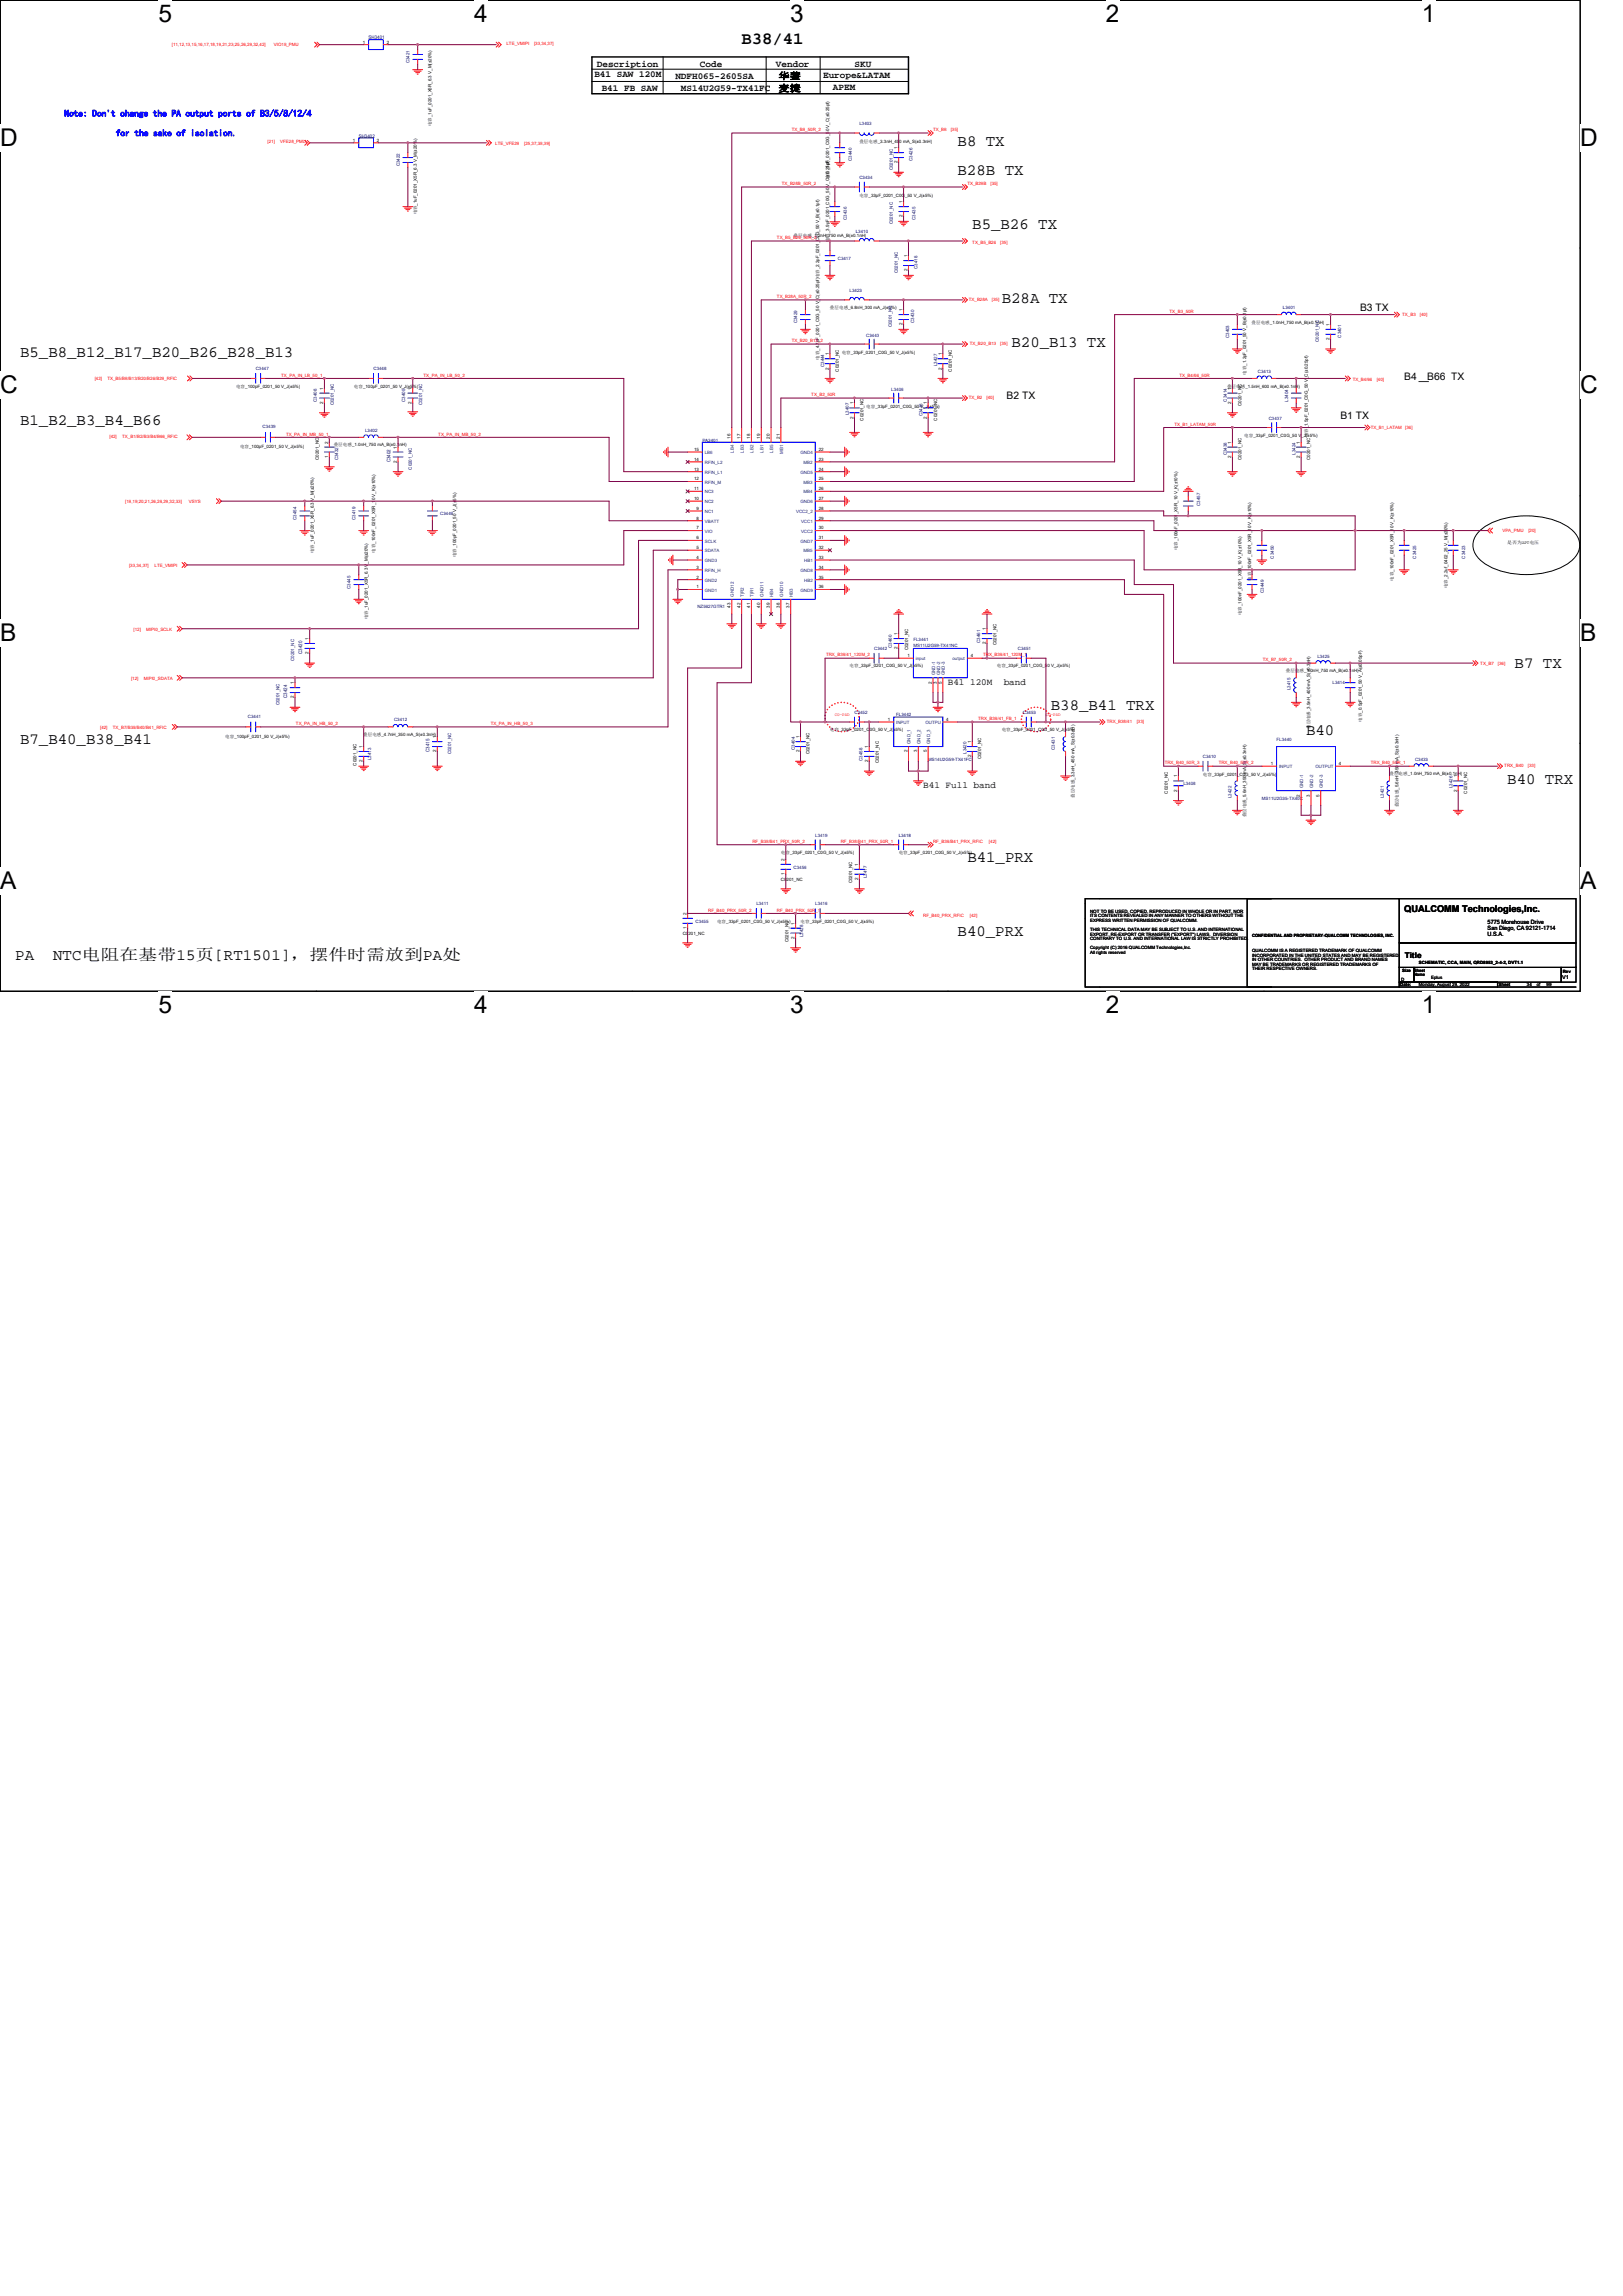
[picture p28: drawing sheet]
<svg xmlns="http://www.w3.org/2000/svg" width="210mm" height="297mm" viewBox="0 0 210 297" stroke-linecap="round" stroke-linejoin="round" font-family="sans-serif">
<defs><g id="words">
<g font-size="3.2">
<text x="20.5" y="2.9">5</text>
<text x="61.3" y="2.9">4</text>
<text x="102.2" y="2.9">3</text>
<text x="143.1" y="2.9">2</text>
<text x="184" y="2.9">1</text>
<text x="0" y="18.9">D</text>
<text x="204.4" y="18.9">D</text>
<text x="0" y="50.9">C</text>
<text x="204.4" y="50.9">C</text>
<text x="0" y="83">B</text>
<text x="204.4" y="83">B</text>
<text x="0" y="115">A</text>
<text x="204.4" y="115">A</text>
<text x="20.5" y="131.1">5</text>
<text x="61.3" y="131.1">4</text>
<text x="102.2" y="131.1">3</text>
<text x="143.1" y="131.1">2</text>
<text x="184" y="131.1">1</text>
</g>
<text font-size="2.2" x="95.9" y="5.7">B38/41</text>
<g font-size="2">
<text x="123.9" y="22.6">B28B TX</text>
<text x="123.9" y="18.8">B8 TX</text>
<text x="125.8" y="29.6">B5_B26 TX</text>
<text x="129.6" y="39.2">B28A TX</text>
<text x="2.6" y="46.1">B5_B8_B12_B17_B20_B26_B28_B13</text>
<text x="130.9" y="44.9">B20_B13 TX</text>
<text x="2.6" y="55">B1_B2_B3_B4_B66</text>
<text x="196" y="86.4">B7 TX</text>
<text x="136" y="91.9">B38_B41 TRX</text>
<text x="169" y="95">B40</text>
<text x="2.6" y="96.3">B7_B40_B38_B41</text>
<text x="195" y="101.4">B40 TRX</text>
<text x="125.2" y="111.5">B41_PRX</text>
<text x="2" y="124.2">PA</text>
<text x="6.9" y="124.2">NTC电阻在基带15页[RT1501]，摆件时需放到PA处</text>
<text x="123.9" y="121.1">B40_PRX</text>
</g>
<g font-size="1.3">
<text x="176" y="40.2">B3 TX</text>
<text x="130.2" y="51.6">B2 TX</text>
<text x="181.7" y="49.1">B4</text>
<text x="184.6" y="49.1">B66 TX</text>
<text x="184.7" y="49.5" transform="rotate(-90 184.7 49.5)">︳</text>
<text x="173.4" y="54.2">B1 TX</text>
</g>
<g font-size="1.2">
<text x="76.9" y="9.9">B41 SAW 120M</text>
<text x="77.2" y="8.7">Description</text>
<text x="77.9" y="11.8">B41 FB SAW</text>
<text x="87.4" y="10.2">NDFH065-2605SA</text>
<text x="88.1" y="11.8">MS14U2G59-TX41FC</text>
<text x="90.6" y="8.7">Code</text>
<text x="100.4" y="8.7">Vendor</text>
<text x="100.7" y="10.2">华蓥</text>
<text x="100.7" y="11.8">麦捷</text>
<text x="106.5" y="10.1">Europe&amp;LATAM</text>
<text x="107.8" y="11.6">APEM</text>
<text x="110.6" y="8.7">SKU</text>
<text x="122.6" y="88.7">B41 120M</text>
<text x="129.9" y="88.7">band</text>
<text x="119.4" y="102">B41 Full band</text>
<text x="181.7" y="118">QUALCOMM Technologies,Inc.</text>
</g>
<g font-size="1.2" fill="#00f">
<text x="8.3" y="15.1">Note: Don't change the PA output ports of B3/5/8/12/4</text>
<text x="15" y="17.6">for the sake of isolation.</text>
</g>
<text font-size="1" x="181.7" y="124">Title</text>
<g font-size=".8">
<text x="192.5" y="119.5">5775 Morehouse Drive</text>
<text x="192.5" y="120.3">San Diego, CA 92121-1714</text>
<text x="192.5" y="121.1">U.S.A.</text>
</g>
<text font-size=".7" x="202.1" y="126.6">V1</text>
<g font-size=".6">
<text x="46.9" y="5.6">1</text>
<text x="50" y="5.6">2</text>
<text x="55.8" y="16.3" transform="rotate(-90 55.8 16.3)">电容_1uF_0201_X5R_6.3 V_M(±20%)</text>
<text x="45.7" y="18.3">1</text>
<text x="48.8" y="18.3">2</text>
<text x="107.3" y="23.2" transform="rotate(-90 107.3 23.2)">电容_1pF_0201_C0G_50 V_C(±0.25pf)</text>
<text x="111.2" y="18.5">叠层电感_3.3nH_450 mA_S(±0.3nH)</text>
<text x="116.1" y="21.1" transform="rotate(-90 116.1 21.1)">2</text>
<text x="116.1" y="19.3" transform="rotate(-90 116.1 19.3)">1</text>
<text x="53.9" y="27.7" transform="rotate(-90 53.9 27.7)">电容_1uF_0201_X5R_6.3 V_M(±20%)</text>
<text x="111.2" y="25.4">电容_33pF_0201_C0G_50 V_J(±5%)</text>
<text x="116.8" y="28.1" transform="rotate(-90 116.8 28.1)">2</text>
<text x="116.8" y="26.3" transform="rotate(-90 116.8 26.3)">1</text>
<text x="102.7" y="30.6">叠层电感_1.2nH_750 mA_B(±0.1nH)</text>
<text x="107.3" y="31.3" transform="rotate(-90 107.3 31.3)">电容_3.9pF_0201_C0G_50 V_C(±0.25pf)</text>
<text x="117.4" y="35.1" transform="rotate(-90 117.4 35.1)">2</text>
<text x="117.4" y="33.3" transform="rotate(-90 117.4 33.3)">1</text>
<text x="107.4" y="40">叠层电感_6.8nH_300 mA_J(±5%)</text>
<text x="116.8" y="40.3" transform="rotate(-90 116.8 40.3)">1</text>
<text x="161.9" y="41.9">叠层电感_1.0nH_750 mA_B(±0.1nH)</text>
<text x="106" y="46.5" transform="rotate(-90 106 46.5)">电容_4.7pF_0201_C0G_50 V_C(±0.25pf)电容_2.2pF_0201_C0G_50 V_B(±0.1pf)</text>
<text x="107.2" y="47.8" transform="rotate(-90 107.2 47.8)">2</text>
<text x="107.2" y="46" transform="rotate(-90 107.2 46)">1</text>
<text x="108.9" y="45.8">电容_33pF_0201_C0G_50 V_J(±5%)</text>
<text x="116.8" y="42.1" transform="rotate(-90 116.8 42.1)">2</text>
<text x="121.8" y="47.8" transform="rotate(-90 121.8 47.8)">2</text>
<text x="121.8" y="46" transform="rotate(-90 121.8 46)">1</text>
<text x="172" y="44" transform="rotate(-90 172 44)">2</text>
<text x="172" y="42.2" transform="rotate(-90 172 42.2)">1</text>
<text x="30.5" y="50.1">电容_100pF_0201_50 V_J(±5%)</text>
<text x="41.8" y="52.3" transform="rotate(-90 41.8 52.3)">2</text>
<text x="41.8" y="50.4" transform="rotate(-90 41.8 50.4)">1</text>
<text x="45.8" y="50.1">电容_100pF_0201_50 V_J(±5%)</text>
<text x="53.3" y="52.3" transform="rotate(-90 53.3 52.3)">2</text>
<text x="53.3" y="50.4" transform="rotate(-90 53.3 50.4)">1</text>
<text x="108.5" y="48.1" transform="rotate(-90 108.5 48.1)">C0201_NC</text>
<text x="110.4" y="52.3" transform="rotate(-90 110.4 52.3)">1</text>
<text x="112.1" y="52.7">电容_33pF_0201_C0G_50 V_J(±5%)</text>
<text x="119.9" y="52.3" transform="rotate(-90 119.9 52.3)">1</text>
<text x="123.1" y="48.1" transform="rotate(-90 123.1 48.1)">C0201_NC</text>
<text x="158.7" y="50.1">叠层电感_1.5nH_600 mA_B(±0.1nH)</text>
<text x="159.3" y="52.3" transform="rotate(-90 159.3 52.3)">2</text>
<text x="159.3" y="50.4" transform="rotate(-90 159.3 50.4)">1</text>
<text x="160.6" y="52.5" transform="rotate(-90 160.6 52.5)">C0201_NC</text>
<text x="161.2" y="48.5" transform="rotate(-90 161.2 48.5)">电容_1.2pF_0201_50 V_B(±0.1pf)</text>
<text x="31.1" y="58">电容_100pF_0201_50 V_J(±5%)</text>
<text x="41.2" y="59.5" transform="rotate(-90 41.2 59.5)">C0201_NC</text>
<text x="42.5" y="59.2" transform="rotate(-90 42.5 59.2)">1</text>
<text x="42.5" y="57.4" transform="rotate(-90 42.5 57.4)">2</text>
<text x="43.2" y="57.8">叠层电感_1.0nH_750 mA_B(±0.1nH)</text>
<text x="51.4" y="59.9" transform="rotate(-90 51.4 59.9)">2</text>
<text x="51.4" y="58" transform="rotate(-90 51.4 58)">1</text>
<text x="89.8" y="59.6">14</text>
<text x="89.8" y="58.3">15</text>
<text x="94.5" y="56.8" transform="rotate(-90 94.5 56.8)">16</text>
<text x="95.8" y="56.8" transform="rotate(-90 95.8 56.8)">17</text>
<text x="97.1" y="56.8" transform="rotate(-90 97.1 56.8)">18</text>
<text x="98.3" y="56.8" transform="rotate(-90 98.3 56.8)">19</text>
<text x="99.6" y="56.8" transform="rotate(-90 99.6 56.8)">20</text>
<text x="100.9" y="56.8" transform="rotate(-90 100.9 56.8)">21</text>
<text x="105.9" y="59.6">23</text>
<text x="105.9" y="58.3">22</text>
<text x="110.4" y="54.2" transform="rotate(-90 110.4 54.2)">2</text>
<text x="111.7" y="54.4" transform="rotate(-90 111.7 54.4)">C0201_NC</text>
<text x="119.9" y="54.2" transform="rotate(-90 119.9 54.2)">2</text>
<text x="121.2" y="54.4" transform="rotate(-90 121.2 54.4)">C0201_NC</text>
<text x="159.3" y="59.2" transform="rotate(-90 159.3 59.2)">2</text>
<text x="159.3" y="57.4" transform="rotate(-90 159.3 57.4)">1</text>
<text x="160.6" y="59.5" transform="rotate(-90 160.6 59.5)">C0201_NC</text>
<text x="161" y="56.6">电容_33pF_0201_C0G_50 V_J(±5%)</text>
<text x="168.2" y="59.2" transform="rotate(-90 168.2 59.2)">2</text>
<text x="168.2" y="57.4" transform="rotate(-90 168.2 57.4)">1</text>
<text x="169.2" y="56.6" transform="rotate(-90 169.2 56.6)">电容_1.5pF_0201_C0G_50 V_C(±0.25pf)</text>
<text x="169.5" y="59.5" transform="rotate(-90 169.5 59.5)">C0201_NC</text>
<text x="89.8" y="64.7">10</text>
<text x="89.8" y="63.4">11</text>
<text x="89.8" y="62.1">12</text>
<text x="89.8" y="60.9">13</text>
<text x="90.1" y="66">9</text>
<text x="105.9" y="66">28</text>
<text x="105.9" y="62.1">25</text>
<text x="105.9" y="63.4">26</text>
<text x="105.9" y="60.9">24</text>
<text x="105.9" y="64.7">27</text>
<text x="40.6" y="71.6" transform="rotate(-90 40.6 71.6)">电容_1uF_0201_X5R_6.3 V_M(±20%)</text>
<text x="48.5" y="71.5" transform="rotate(-90 48.5 71.5)">电容_100nF_0201_X5R_10 V_K(±10%)</text>
<text x="90.1" y="71">5</text>
<text x="90.1" y="69.8">6</text>
<text x="90.1" y="68.5">7</text>
<text x="90.1" y="67.2">8</text>
<text x="105.9" y="71">32</text>
<text x="105.9" y="69.8">31</text>
<text x="105.9" y="67.2">29</text>
<text x="105.9" y="68.5">30</text>
<text x="152.4" y="71.2" transform="rotate(-90 152.4 71.2)">电容_100nF_0201_X5R_10 V_K(±10%)</text>
<text x="195" y="70.4">是否为APT电压</text>
<text x="59" y="72.1" transform="rotate(-90 59 72.1)">电容_100pF_0201_50 V_J(±5%)</text>
<text x="90.1" y="74.8">2</text>
<text x="90.1" y="73.6">3</text>
<text x="90.1" y="76.1">1</text>
<text x="90.1" y="72.3">4</text>
<text x="105.9" y="73.6">34</text>
<text x="105.9" y="76.1">36</text>
<text x="105.9" y="72.3">33</text>
<text x="105.9" y="74.8">35</text>
<text x="161.9" y="75.1" transform="rotate(-90 161.9 75.1)">电容_100nF_0201_X5R_10 V_K(±10%)</text>
<text x="180.3" y="75.1" transform="rotate(-90 180.3 75.1)">电容_100nF_0201_X5R_10 V_K(±10%)</text>
<text x="187.3" y="76.1" transform="rotate(-90 187.3 76.1)">电容_2.2uf_0402_25 V_M(±20%)</text>
<text x="39.9" y="82.8" transform="rotate(-90 39.9 82.8)">1</text>
<text x="47.6" y="80.1" transform="rotate(-90 47.6 80.1)">电容_1uF_0201_X5R_6.3 V_M(±20%)</text>
<text x="94.5" y="78.6" transform="rotate(-90 94.5 78.6)">43</text>
<text x="95.8" y="78.6" transform="rotate(-90 95.8 78.6)">42</text>
<text x="97.1" y="78.6" transform="rotate(-90 97.1 78.6)">41</text>
<text x="98.3" y="78.6" transform="rotate(-90 98.3 78.6)">40</text>
<text x="99.6" y="78.6" transform="rotate(-90 99.6 78.6)">39</text>
<text x="100.9" y="78.6" transform="rotate(-90 100.9 78.6)">38</text>
<text x="102.2" y="78.6" transform="rotate(-90 102.2 78.6)">37</text>
<text x="116.1" y="82.2" transform="rotate(-90 116.1 82.2)">1</text>
<text x="127.6" y="83.4" transform="rotate(-90 127.6 83.4)">2</text>
<text x="127.6" y="81.5" transform="rotate(-90 127.6 81.5)">1</text>
<text x="128.9" y="83.5" transform="rotate(-90 128.9 83.5)">C0201_NC</text>
<text x="160.6" y="79.6" transform="rotate(-90 160.6 79.6)">电容_100nF_0201_X5R_10 V_K(±10%)</text>
<text x="38" y="88.5" transform="rotate(-90 38 88.5)">1</text>
<text x="39.9" y="84.6" transform="rotate(-90 39.9 84.6)">2</text>
<text x="109.9" y="86.3">电容_33pF_0201_C0G_50 V_J(±5%)</text>
<text x="116.1" y="84" transform="rotate(-90 116.1 84)">2</text>
<text x="117.4" y="85">1</text>
<text x="117.5" y="84.1" transform="rotate(-90 117.5 84.1)">C0201_NC</text>
<text x="120.6" y="88.5" transform="rotate(-90 120.6 88.5)">2</text>
<text x="121.2" y="88.5" transform="rotate(-90 121.2 88.5)">3</text>
<text x="121.8" y="88.5" transform="rotate(-90 121.8 88.5)">5</text>
<text x="125.6" y="85">4</text>
<text x="129" y="86.3">电容_33pF_0201_C0G_50 V_J(±5%)</text>
<text x="166.4" y="87">叠层电感_1.0nH_750 mA_B(±0.1nH)</text>
<text x="29.1" y="95.4">电容_100pF_0201_50 V_J(±5%)</text>
<text x="38" y="90.4" transform="rotate(-90 38 90.4)">2</text>
<text x="47" y="95.2">叠层电感_4.7nH_350 mA_S(±0.3nH)</text>
<text x="56.4" y="95.5" transform="rotate(-90 56.4 95.5)">1</text>
<text x="103.4" y="95.5" transform="rotate(-90 103.4 95.5)">1</text>
<text x="107.4" y="94.6">电容_33pF_0201_C0G_50 V_J(±5%)</text>
<text x="114.9" y="93.3">1</text>
<text x="122.4" y="93.3">4</text>
<text x="129.6" y="94.6">电容_33pF_0201_C0G_50 V_J(±5%)</text>
<text x="169.5" y="94.3" transform="rotate(-90 169.5 94.3)">叠层电感_3.9nH_400 mA_S(±0.3nH)</text>
<text x="176.2" y="93.3" transform="rotate(-90 176.2 93.3)">电容_0.5pF_0201_50 V_A(±0.05pF)</text>
<text x="46.1" y="99.1" transform="rotate(-90 46.1 99.1)">C0201_NC</text>
<text x="46.9" y="98.6" transform="rotate(-90 46.9 98.6)">2</text>
<text x="46.9" y="96.8" transform="rotate(-90 46.9 96.8)">1</text>
<text x="56.4" y="97.3" transform="rotate(-90 56.4 97.3)">2</text>
<text x="103.4" y="97.3" transform="rotate(-90 103.4 97.3)">2</text>
<text x="104.7" y="97.6" transform="rotate(-90 104.7 97.6)">C0201_NC</text>
<text x="112.3" y="98.6" transform="rotate(-90 112.3 98.6)">2</text>
<text x="112.3" y="96.8" transform="rotate(-90 112.3 96.8)">1</text>
<text x="113.7" y="98.7" transform="rotate(-90 113.7 98.7)">C0201_NC</text>
<text x="117.4" y="97.3" transform="rotate(-90 117.4 97.3)">2</text>
<text x="118.7" y="97.3" transform="rotate(-90 118.7 97.3)">3</text>
<text x="119.9" y="97.3" transform="rotate(-90 119.9 97.3)">5</text>
<text x="125.6" y="98" transform="rotate(-90 125.6 98)">2</text>
<text x="125.6" y="96.1" transform="rotate(-90 125.6 96.1)">1</text>
<text x="127" y="98.2" transform="rotate(-90 127 98.2)">C0201_NC</text>
<text x="152.3" y="100.6" transform="rotate(-90 152.3 100.6)">1</text>
<text x="155.6" y="100.4">电容_33pF_0201_C0G_50 V_J(±5%)</text>
<text x="164.4" y="99">1</text>
<text x="173.2" y="99">4</text>
<text x="179.8" y="100.3">叠层电感_1.0nH_750 mA_B(±0.1nH)</text>
<text x="188.5" y="100.6" transform="rotate(-90 188.5 100.6)">1</text>
<text x="139" y="103.2" transform="rotate(-90 139 103.2)">叠层电感_3.3nH_450 mA_S(±0.3nH)</text>
<text x="151.1" y="102.7" transform="rotate(-90 151.1 102.7)">C0201_NC</text>
<text x="152.3" y="102.4" transform="rotate(-90 152.3 102.4)">2</text>
<text x="161.2" y="105.7" transform="rotate(-90 161.2 105.7)">叠层电感_5.6nH_350 mA_S(±0.3nH)</text>
<text x="168.2" y="103.1" transform="rotate(-90 168.2 103.1)">2</text>
<text x="169.5" y="103.1" transform="rotate(-90 169.5 103.1)">3</text>
<text x="170.7" y="103.1" transform="rotate(-90 170.7 103.1)">5</text>
<text x="180.9" y="104.5" transform="rotate(-90 180.9 104.5)">叠层电感_5.6nH_350 mA_S(±0.3nH)</text>
<text x="188.5" y="102.4" transform="rotate(-90 188.5 102.4)">2</text>
<text x="189.8" y="102.7" transform="rotate(-90 189.8 102.7)">C0201_NC</text>
<text x="101" y="110.5">电容_33pF_0201_C0G_50 V_J(±5%)</text>
<text x="101" y="114">C0201_NC</text>
<text x="101.5" y="113.2" transform="rotate(-90 101.5 113.2)">1</text>
<text x="101.5" y="111.4" transform="rotate(-90 101.5 111.4)">2</text>
<text x="111" y="113.9" transform="rotate(-90 111 113.9)">2</text>
<text x="111" y="112" transform="rotate(-90 111 112)">1</text>
<text x="116.3" y="110.5">电容_33pF_0201_C0G_50 V_J(±5%)</text>
<text x="88.8" y="118.4" transform="rotate(-90 88.8 118.4)">2</text>
<text x="92.8" y="119.4">电容_33pF_0201_C0G_50 V_J(±5%)</text>
<text x="102.8" y="119.6" transform="rotate(-90 102.8 119.6)">1</text>
<text x="103.6" y="119.4">电容_33pF_0201_C0G_50 V_J(±5%)</text>
<text x="110.3" y="114.3" transform="rotate(-90 110.3 114.3)">C0201_NC</text>
<text x="141" y="118.1">NOT TO BE USED, COPIED, REPRODUCED IN WHOLE OR IN PART, NOR</text>
<text x="141" y="118.7">ITS CONTENTS REVEALED IN ANY MANNER TO OTHERS WITHOUT THE</text>
<text x="141" y="119.3">EXPRESS WRITTEN PERMISSION OF QUALCOMM.</text>
<text x="88.3" y="120.9">C0201_NC</text>
<text x="88.8" y="120.2" transform="rotate(-90 88.8 120.2)">1</text>
<text x="102" y="121.9" transform="rotate(-90 102 121.9)">C0201_NC</text>
<text x="102.8" y="121.5" transform="rotate(-90 102.8 121.5)">2</text>
<text x="141" y="120.5">THIS TECHNICAL DATA MAY BE SUBJECT TO U.S. AND INTERNATIONAL</text>
<text x="141" y="121.1">EXPORT, RE-EXPORT OR TRANSFER (&quot;EXPORT&quot;) LAWS. DIVERSION</text>
<text x="141" y="121.6">CONTRARY TO U.S. AND INTERNATIONAL LAW IS STRICTLY PROHIBITED.</text>
<text x="141" y="122.8">Copyright (C) 2016 QUALCOMM Technologies,Inc.</text>
<text x="141" y="123.4">All rights reserved</text>
<text x="162" y="121.2">CONFIDENTIAL AND PROPRIETARY-QUALCOMM TECHNOLOGIES, INC.</text>
<text x="162" y="123.2">QUALCOMM IS A REGISTERED TRADEMARK OF QUALCOMM</text>
<text x="162" y="123.8">INCORPORATED IN THE UNITED STATES AND MAY BE REGISTERED</text>
<text x="162" y="124.4">IN OTHER COUNTRIES. OTHER PRODUCT AND BRAND NAMES</text>
<text x="162" y="124.9">MAY BE TRADEMARKS OR REGISTERED TRADEMARKS OF</text>
<text x="162" y="125.5">THEIR RESPECTIVE OWNERS.</text>
<text x="181.4" y="125.8">Size Sheet</text>
<text x="183.6" y="124.7">SCHEMATIC, CCA, MAIN, QRD8953_2-4-2, DVT1.1</text>
<text x="202.2" y="125.8">Rev</text>
<text x="181.2" y="127.6">Date:</text>
<text x="181.3" y="127">D</text>
<text x="182.9" y="126.3">Name</text>
<text x="183.6" y="127.6">Monday, August 29, 2022</text>
<text x="185.2" y="126.7">Eplus</text>
<text x="193.9" y="127.6">Sheet</text>
<text x="197.5" y="127.6">34</text>
<text x="198.8" y="127.6">of</text>
<text x="200.1" y="127.6">99</text>
</g>
<g font-size=".6" fill="#000080">
<text x="47.7" y="5.1">SH3401</text>
<text x="53" y="8.2" transform="rotate(-90 53 8.2)">C3421</text>
<text x="46.4" y="17.8">SH3402</text>
<text x="111.2" y="16.2">L3403</text>
<text x="51.7" y="21.5" transform="rotate(-90 51.7 21.5)">C3422</text>
<text x="110.2" y="20.8" transform="rotate(-90 110.2 20.8)">C3440</text>
<text x="111.2" y="23.2">C3434</text>
<text x="115.5" y="22" transform="rotate(-90 115.5 22)">C0201_NC</text>
<text x="118.1" y="20.8" transform="rotate(-90 118.1 20.8)">C3426</text>
<text x="109.6" y="28.4" transform="rotate(-90 109.6 28.4)">C3436</text>
<text x="115.5" y="29" transform="rotate(-90 115.5 29)">C0201_NC</text>
<text x="118.4" y="28.4" transform="rotate(-90 118.4 28.4)">C3435</text>
<text x="108.4" y="33.6">C3417</text>
<text x="110.7" y="30.1">L3410</text>
<text x="116.2" y="35.4" transform="rotate(-90 116.2 35.4)">C0201_NC</text>
<text x="118.7" y="34.8" transform="rotate(-90 118.7 34.8)">C3418</text>
<text x="103.1" y="41.8" transform="rotate(-90 103.1 41.8)">C3429</text>
<text x="109.9" y="37.8">L3423</text>
<text x="118.3" y="41.8" transform="rotate(-90 118.3 41.8)">C3430</text>
<text x="166" y="40">L3401</text>
<text x="33.1" y="47.9">C3447</text>
<text x="48.3" y="47.9">C3448</text>
<text x="106.6" y="47.5" transform="rotate(-90 106.6 47.5)">C3444</text>
<text x="112.1" y="43.5">C3443</text>
<text x="115.4" y="42.4" transform="rotate(-90 115.4 42.4)">C0201_NC</text>
<text x="121.2" y="47.4" transform="rotate(-90 121.2 47.4)">L3427</text>
<text x="159" y="43.8" transform="rotate(-90 159 43.8)">C3403</text>
<text x="170.6" y="44.3" transform="rotate(-90 170.6 44.3)">C0201_NC</text>
<text x="173.5" y="43.7" transform="rotate(-90 173.5 43.7)">C3401</text>
<text x="41" y="52" transform="rotate(-90 41 52)">C3408</text>
<text x="43.2" y="52.5" transform="rotate(-90 43.2 52.5)">C0201_NC</text>
<text x="52.4" y="52" transform="rotate(-90 52.4 52)">C3405</text>
<text x="54.6" y="52.5" transform="rotate(-90 54.6 52.5)">C0201_NC</text>
<text x="109.8" y="53.7" transform="rotate(-90 109.8 53.7)">L3407</text>
<text x="115.3" y="50.5">L3406</text>
<text x="119.3" y="53.8" transform="rotate(-90 119.3 53.8)">C3416</text>
<text x="158.7" y="51.9" transform="rotate(-90 158.7 51.9)">C3414</text>
<text x="162.8" y="48.2">C3413</text>
<text x="166.6" y="51.9" transform="rotate(-90 166.6 51.9)">L3404</text>
<text x="34" y="55.4">C3439</text>
<text x="43.8" y="59.6" transform="rotate(-90 43.8 59.6)">C3432</text>
<text x="47.2" y="55.9">L3402</text>
<text x="50.5" y="59.8" transform="rotate(-90 50.5 59.8)">C3402</text>
<text x="90.9" y="57.1">PA3401</text>
<text x="158.7" y="58.9" transform="rotate(-90 158.7 58.9)">C3438</text>
<text x="164.1" y="54.3">C3437</text>
<text x="167.6" y="58.8" transform="rotate(-90 167.6 58.8)">L3424</text>
<text x="53.3" y="60.8" transform="rotate(-90 53.3 60.8)">C0201_NC</text>
<text x="155.3" y="65.5" transform="rotate(-90 155.3 65.5)">C3457</text>
<text x="38.4" y="67.2" transform="rotate(-90 38.4 67.2)">C3454</text>
<text x="46" y="67.2" transform="rotate(-90 46 67.2)">C3419</text>
<text x="57" y="66.7">C3446</text>
<text x="45.4" y="76.2" transform="rotate(-90 45.4 76.2)">C3445</text>
<text x="163.5" y="76.7" transform="rotate(-90 163.5 76.7)">C3449</text>
<text x="164.8" y="72.3" transform="rotate(-90 164.8 72.3)">C3450</text>
<text x="183.2" y="72.3" transform="rotate(-90 183.2 72.3)">C3425</text>
<text x="189.6" y="72.3" transform="rotate(-90 189.6 72.3)">C3423</text>
<text x="90.2" y="78.7">NZ5627GTR1</text>
<text x="115.4" y="83.8" transform="rotate(-90 115.4 83.8)">C3460</text>
<text x="118.2" y="82.9">FL3441</text>
<text x="118.2" y="83.7">MS11U2G59-TX41NC</text>
<text x="126.8" y="83.2" transform="rotate(-90 126.8 83.2)">C3461</text>
<text x="38.1" y="85.5" transform="rotate(-90 38.1 85.5)">C0201_NC</text>
<text x="39.1" y="84.6" transform="rotate(-90 39.1 84.6)">C3420</text>
<text x="113.1" y="84.1">C3442</text>
<text x="131.7" y="84.1">C3451</text>
<text x="167" y="89.3" transform="rotate(-90 167 89.3)">L3415</text>
<text x="170.4" y="85.1">L3425</text>
<text x="172.4" y="88.5">L3414</text>
<text x="32.1" y="92.9">C3441</text>
<text x="36.2" y="91.2" transform="rotate(-90 36.2 91.2)">C0201_NC</text>
<text x="37.2" y="90.3" transform="rotate(-90 37.2 90.3)">C3424</text>
<text x="51" y="93.3">C3412</text>
<text x="110.6" y="92.4">C3452</text>
<text x="116" y="92.7">FL3442</text>
<text x="132.3" y="92.4">C3453</text>
<text x="165.2" y="95.9">FL3440</text>
<text x="48" y="98.4" transform="rotate(-90 48 98.4)">L3413</text>
<text x="55.6" y="97.3" transform="rotate(-90 55.6 97.3)">C3415</text>
<text x="58.4" y="97.6" transform="rotate(-90 58.4 97.6)">C0201_NC</text>
<text x="102.8" y="97" transform="rotate(-90 102.8 97)">C3404</text>
<text x="111.6" y="98.4" transform="rotate(-90 111.6 98.4)">C3458</text>
<text x="120.1" y="98.4">MS14U2G59-TX41FC</text>
<text x="125.1" y="97.5" transform="rotate(-90 125.1 97.5)">L3420</text>
<text x="136.5" y="97" transform="rotate(-90 136.5 97)">C3431</text>
<text x="153.1" y="101.6">L3408</text>
<text x="155.6" y="98.1">C3410</text>
<text x="183.1" y="98.4">C3433</text>
<text x="187.9" y="102" transform="rotate(-90 187.9 102)">L3426</text>
<text x="159.3" y="103.3" transform="rotate(-90 159.3 103.3)">L3422</text>
<text x="163.3" y="103.5">MS11U2G35-TX40C</text>
<text x="179" y="103.3" transform="rotate(-90 179 103.3)">L3421</text>
<text x="102.7" y="112.4">C3456</text>
<text x="105.5" y="108.2">L3419</text>
<text x="112.2" y="113.6" transform="rotate(-90 112.2 113.6)">L3417</text>
<text x="116.3" y="108.2">L3418</text>
<text x="90" y="119.4">C3455</text>
<text x="97.9" y="117.1">L3411</text>
<text x="105.5" y="117.1">L3416</text>
<text x="103.9" y="121.2" transform="rotate(-90 103.9 121.2)">L3428</text>
</g>
<g font-size=".6" fill="#f00">
<text x="65.5" y="5.9">LTE_VMIPI</text>
<text x="69.1" y="5.9">[33,34,37]</text>
<text x="22.2" y="6">[11,12,13,15,16,17,18,19,21,23,25,26,29,32,42]</text>
<text x="35.4" y="6">VIO18_PMU</text>
<text x="102.4" y="17">TX_B8_50R_2</text>
<text x="120.7" y="17">TX_B8</text>
<text x="123" y="17">[35]</text>
<text x="34.6" y="18.5">[21]</text>
<text x="36.3" y="18.5">VFE28_PMU</text>
<text x="64.1" y="18.8">LTE_VFE28</text>
<text x="67.8" y="18.8">[25,37,38,39]</text>
<text x="101.2" y="24">TX_B28B_50R_2</text>
<text x="125.2" y="24">TX_B28B</text>
<text x="128.1" y="24">[35]</text>
<text x="100.5" y="30.9">TX_B5_B26_50R_2</text>
<text x="125.8" y="31.6">TX_B5_B26</text>
<text x="129.4" y="31.6">[35]</text>
<text x="100.5" y="38.6">TX_B28A_50R_2</text>
<text x="125.3" y="38.9">TX_B28A</text>
<text x="128.3" y="38.9">[35]</text>
<text x="151.3" y="40.5">TX_B3_50R</text>
<text x="181.4" y="40.9">TX_B3</text>
<text x="183.7" y="40.9">[40]</text>
<text x="102.4" y="44.3">TX_B20_B13_2</text>
<text x="125.5" y="44.7">TX_B20_B13</text>
<text x="129.4" y="44.7">[35]</text>
<text x="12.3" y="49.2">[42]</text>
<text x="13.9" y="49.2">TX_B5/B8/B13/B20/B26/B28_RFIC</text>
<text x="36.4" y="48.7">TX_PA_IN_LB_50_1</text>
<text x="54.8" y="48.7">TX_PA_IN_LB_50_2</text>
<text x="105" y="51.3">TX_B2_50R</text>
<text x="125.3" y="51.7">TX_B2</text>
<text x="127.6" y="51.7">[40]</text>
<text x="152.6" y="48.7">TX_B4/66_50R</text>
<text x="175" y="49.3">TX_B4/66</text>
<text x="178.1" y="49.3">[40]</text>
<text x="14.2" y="56.7">[42]</text>
<text x="15.8" y="56.7">TX_B1/B2/B3/B4/B66_RFIC</text>
<text x="37" y="56.3">TX_PA_IN_MB_50_1</text>
<text x="56.7" y="56.3">TX_PA_IN_MB_50_2</text>
<text x="152" y="55.1">TX_B1_LATAM_50R</text>
<text x="177.4" y="55.5">TX_B1_LATAM</text>
<text x="181.8" y="55.5">[36]</text>
<text x="16.2" y="65.1">[18,19,20,21,26,28,29,32,33]</text>
<text x="24.4" y="65.1">VSYS</text>
<text x="194.4" y="68.8">VPA_PMU</text>
<text x="197.7" y="68.8">[20]</text>
<text x="16.7" y="73.3">[33,34,37]</text>
<text x="20" y="73.3">LTE_VMIPI</text>
<text x="17.3" y="81.6">[12]</text>
<text x="18.9" y="81.6">MIPI0_SCLK</text>
<text x="17" y="88">[12]</text>
<text x="18.6" y="88">MIPI0_SDATA</text>
<text x="106.9" y="84.9">TRX_B38/41_120M_2</text>
<text x="127.2" y="84.9">TRX_B38/41_120M_1</text>
<text x="163.4" y="85.6">TX_B7_50R_2</text>
<text x="191.5" y="86">TX_B7</text>
<text x="193.8" y="86">[36]</text>
<text x="13" y="94.3">[42]</text>
<text x="14.6" y="94.3">TX_B7/B38/B40/B41_RFIC</text>
<text x="38.3" y="93.8">TX_PA_IN_HB_50_2</text>
<text x="63.5" y="93.8">TX_PA_IN_HB_50_3</text>
<text x="108" y="92.6">CO-PAD</text>
<text x="126.6" y="93.2">TRX_B38/41_FB_1</text>
<text x="135.3" y="92.6">CO-PAD</text>
<text x="143.2" y="93.6">TRX_B38/41</text>
<text x="147.1" y="93.6">[33]</text>
<text x="150.7" y="98.9">TRX_B40_50R_3</text>
<text x="157.7" y="98.9">TRX_B40_50R_2</text>
<text x="177.4" y="98.9">TRX_B40_50R_1</text>
<text x="194.6" y="99.3">TRX_B40</text>
<text x="197.7" y="99.3">[33]</text>
<text x="97.3" y="109.1">RF_B38/B41_PRX_50R_2</text>
<text x="108.8" y="109.1">RF_B38/B41_PRX_50R_1</text>
<text x="120.7" y="109.1">RF_B38/B41_PRX_RFIC</text>
<text x="128" y="109.1">[42]</text>
<text x="91.6" y="117.9">RF_B40_PRX_50R_2</text>
<text x="100.5" y="117.9">RF_B40_PRX_50R_1</text>
<text x="119.4" y="118.6">RF_B40_PRX_RFIC</text>
<text x="125.5" y="118.6">[42]</text>
</g>
<g font-size=".6" fill="#004080">
<text x="91.2" y="58.8">LB6</text>
<text x="95" y="58.5" transform="rotate(-90 95 58.5)">LB4</text>
<text x="96.2" y="58.5" transform="rotate(-90 96.2 58.5)">LB3</text>
<text x="97.5" y="58.5" transform="rotate(-90 97.5 58.5)">LB2</text>
<text x="98.8" y="58.5" transform="rotate(-90 98.8 58.5)">LB1</text>
<text x="100" y="58.5" transform="rotate(-90 100 58.5)">LB5</text>
<text x="101.3" y="58.7" transform="rotate(-90 101.3 58.7)">MB1</text>
<text x="103.6" y="58.8">GND4</text>
<text x="91.2" y="65.1">NC2</text>
<text x="91.2" y="63.8">NC3</text>
<text x="91.2" y="62.6">RFIN_M</text>
<text x="91.2" y="61.3">RFIN_L1</text>
<text x="91.2" y="60">RFIN_L2</text>
<text x="103.6" y="61.3">GND5</text>
<text x="103.6" y="65.1">GND6</text>
<text x="104" y="60">MB2</text>
<text x="104" y="62.6">MB3</text>
<text x="104" y="63.8">MB4</text>
<text x="91.2" y="71.5">SDATA</text>
<text x="91.2" y="70.2">SCLK</text>
<text x="91.2" y="68.9">VIO</text>
<text x="91.2" y="67.6">VBATT</text>
<text x="91.2" y="66.4">NC1</text>
<text x="103" y="66.4">VCC2_2</text>
<text x="103.6" y="70.2">GND7</text>
<text x="103.6" y="67.6">VCC1</text>
<text x="103.6" y="68.9">VCC2</text>
<text x="104" y="71.5">MB5</text>
<text x="91.2" y="75.3">GND2</text>
<text x="91.2" y="74">RFIN_H</text>
<text x="91.2" y="76.5">GND1</text>
<text x="91.2" y="72.7">GND3</text>
<text x="95" y="77.2" transform="rotate(-90 95 77.2)">GND12</text>
<text x="96.2" y="77.2" transform="rotate(-90 96.2 77.2)">T|R2</text>
<text x="97.5" y="77.2" transform="rotate(-90 97.5 77.2)">T|R1</text>
<text x="98.8" y="77.2" transform="rotate(-90 98.8 77.2)">GND11</text>
<text x="100" y="77.2" transform="rotate(-90 100 77.2)">HB4</text>
<text x="101.3" y="77.2" transform="rotate(-90 101.3 77.2)">GND10</text>
<text x="102.6" y="77.2" transform="rotate(-90 102.6 77.2)">HB3</text>
<text x="103.6" y="74">GND8</text>
<text x="103.6" y="76.5">GND9</text>
<text x="104.1" y="72.7">HB1</text>
<text x="104.1" y="75.3">HB2</text>
<text x="118.5" y="85.4">input</text>
<text x="121" y="87.4" transform="rotate(-90 121 87.4)">GND-1</text>
<text x="121.6" y="87.4" transform="rotate(-90 121.6 87.4)">GND-2</text>
<text x="122.3" y="87.4" transform="rotate(-90 122.3 87.4)">GND-3</text>
<text x="123.2" y="85.4">output</text>
<text x="116" y="93.7">INPUT</text>
<text x="119.7" y="93.7">OUTPU</text>
<text x="117.8" y="96.3" transform="rotate(-90 117.8 96.3)">GND_1</text>
<text x="119.1" y="96.3" transform="rotate(-90 119.1 96.3)">GND_2</text>
<text x="120.4" y="96.3" transform="rotate(-90 120.4 96.3)">GND_3</text>
<text x="165.5" y="99.4">INPUT</text>
<text x="168.6" y="102" transform="rotate(-90 168.6 102)">GND-1</text>
<text x="169.9" y="102" transform="rotate(-90 169.9 102)">GND-2</text>
<text x="170.2" y="99.4">OUTPUT</text>
<text x="171.2" y="102" transform="rotate(-90 171.2 102)">GND-3</text>
</g>
</g></defs>
<path d="M0 0h204.5v128.3h-204.5zM.1 .1h204.3v128.1h-204.3z" fill="none" stroke="#000" stroke-width=".13"/>
<g fill="#fff">
<path d="M20.5 0h1.7v3.6h-1.7z"/>
<path d="M20.5 128.2h1.7v3.6h-1.7z"/>
</g>
<path d="M40.9 0v.1M40.9 128.2v.1" fill="none" stroke="#000" stroke-width=".13"/>
<g fill="#fff">
<path d="M61.3 0h1.8v3.6h-1.8z"/>
<path d="M61.3 128.2h1.8v3.6h-1.8z"/>
</g>
<path d="M81.8 0v.1M81.8 128.2v.1" fill="none" stroke="#000" stroke-width=".13"/>
<g fill="#fff">
<path d="M102.2 0h1.8v3.6h-1.8z"/>
<path d="M102.2 128.2h1.8v3.6h-1.8z"/>
</g>
<path d="M122.7 0v.1M122.7 128.2v.1" fill="none" stroke="#000" stroke-width=".13"/>
<g fill="#fff">
<path d="M143.1 0h1.7v3.6h-1.7z"/>
<path d="M143.1 128.2h1.7v3.6h-1.7z"/>
</g>
<path d="M163.5 0v.1M163.5 128.2v.1" fill="none" stroke="#000" stroke-width=".13"/>
<g fill="#fff">
<path d="M184 0h1.7v3.6h-1.7z"/>
<path d="M184 128.2h1.7v3.6h-1.7z"/>
<path d="M0 16.1h2.3v3.5h-2.3z"/>
<path d="M204.4 16.1h2.3v3.5h-2.3z"/>
<path d="M0 48.1h2.3v3.5h-2.3z"/>
<path d="M204.4 48.1h2.3v3.5h-2.3z"/>
</g>
<path d="M0 32.1h.1M204.4 32.1h.1" fill="none" stroke="#000" stroke-width=".13"/>
<g fill="#fff">
<path d="M0 80.1h2.1v3.6h-2.1z"/>
<path d="M204.4 80.1h2.1v3.6h-2.1z"/>
</g>
<path d="M0 64.1h.1M204.4 64.1h.1" fill="none" stroke="#000" stroke-width=".13"/>
<g fill="#fff">
<path d="M0 112.2h2.1v3.5h-2.1z"/>
<path d="M204.4 112.2h2.1v3.5h-2.1z"/>
</g>
<g fill="none" stroke="#000" stroke-width=".13">
<path d="M76.6 9h40.9M76.6 10.5h40.9M85.8 7.4v4.7M99.1 7.4v4.7M106.1 7.4v4.7M191.3 68.8a8.5 8.5 0 0 1 6.2-2.1 9 9 0 0 1 6.1 2.1 2.35 2.35 0 0 1 0 3.5 8.5 8.5 0 0 1-6.1 2 8.9 8.9 0 0 1-6.2-2 2.36 2.36 0 0 1 0-3.5zM0 96.2h.1M204.4 96.2h.1M161.4 116.3h19.6v11.4h-19.6zM164.5 116.3h-24.1v11.4h24.1M181 116.3h22.9v5.7h-22.9zM181 122h22.9v3.2h-22.9z"/>
<path d="M181 125.2h1.9v1.9h-1.9zM181 127.1h12.7v.6h-12.7zM182.9 125.2h19.1v1.9h-19.1zM193.7 127.7h10.2M202 125.2h1.9v1.9h-1.9z"/>
</g>
<path d="M107.4 91.4a2.38 2.38 0 0 1 3.7 .9 2.08 2.08 0 0 1-2.7 2.3 1.81 1.81 0 0 1-1.6-1.3 1.81 1.81 0 0 1 .6-1.9zM132.7 92a2.07 2.07 0 0 1 3.2 .7 1.76 1.76 0 0 1-2.4 1.9 1.5 1.5 0 0 1-1.3-1 1.5 1.5 0 0 1 .5-1.6z" fill="none" stroke="#f00" stroke-width=".19" stroke-dasharray="0 .4"/>
<path d="M76.6 7.4h40.9v4.7h-40.9z" fill="none" stroke="#000" stroke-width=".19"/>
<g fill="none" stroke="#f00" stroke-width=".13">
<path d="M39.4 18.2l.4 .3-.4 .3M39.8 18.2l.3 .3-.3 .3M40.7 5.5l.3 .3-.3 .3M41 5.5l.3 .3-.3 .3M45.8 18.5h.6M47.1 5.8h.6M48.3 18.5h.7M49.6 5.8h.6M52.8 19.7v.7M53.4 9h1.3M53.6 9.2h.9M53.8 9.4h.5"/>
<path d="M54 9.6h.1M54 6.4v.6M54 7.7v.6M62.9 18.2l.3 .3-.3 .3M63.2 18.2l.4 .3-.4 .3M64.2 5.5l.3 .3-.3 .3M64.5 5.5l.3 .3-.3 .3M108.6 18.5v.6M108.6 19.7v.7M110.6 17.2h.6M113.1 17.2h.6M116.3 19.1v.6"/>
<path d="M120.1 16.9l.3 .3-.3 .3M120.4 16.9l.3 .3-.3 .3M52.1 26.7h1.3M52.3 26.9h.9M52.5 27.1h.5M52.7 27.3h.1M52.8 21v.7M106.7 35.6h1.3M106.9 35.8h.9M107.1 36h.5M107.3 36.2h.1M107.4 28.7h1.2"/>
<path d="M107.4 32.4v.7M107.4 33.7v.7M107.6 28.9h.9M107.8 29.1h.5M107.9 29.3h.2M108 26.1v.6M108 27.4v.6M108 21h1.3M108.2 21.2h.9M108.4 21.4h.5M108.6 21.6h.1M109.3 38.8h.6"/>
<path d="M110.6 24.2h.6M110.6 31.2h.6M111.8 24.2h.7M111.8 38.8h.7M113.1 31.2h.6M115.6 22.3h1.3M115.8 22.5h.9M116 22.7h.5M116.2 22.9h.1M116.3 28.6h1.2M116.3 20.4v.6M116.5 28.8h.8"/>
<path d="M116.6 29h.6M116.8 29.2h.2M116.9 26.1v.6M116.9 27.4v.6M116.9 35.6h1.3M117.1 35.8h.9M117.3 36h.5M117.5 36.2h.1M117.5 33.1v.6M117.5 34.4v.6M124.5 38.5l.3 .3-.3 .3M124.5 30.9l.3 .3-.3 .3"/>
<path d="M124.5 23.9l.3 .3-.3 .3M124.8 38.5l.4 .3-.4 .3M124.8 30.9l.4 .3-.4 .3M124.8 23.9l.4 .3-.4 .3M24.2 56.3l.3 .3-.3 .3M24.3 48.6l.3 .4-.3 .3M24.5 56.3l.3 .3-.3 .3M24.6 48.6l.3 .4-.3 .3M32.4 49h.7M33.7 56.6h.7M33.7 49h.7M35 56.6h.6"/>
<path d="M41.3 53.4h1.3M41.5 53.6h.9M41.7 53.8h.5M41.9 54h.1M42 50.2v.7M42 51.5v.6M42.6 58.5v.6M42.6 57.2v.6M46.4 56.6h.7M47.7 49h.6M49 56.6h.6M49 49h.6"/>
<path d="M51.5 57.8v.7M51.5 59.1v.7M52.8 53.3h1.2M53 53.5h.8M53.1 53.7h.6M53.3 53.8h.2M53.4 50.2v.7M53.4 51.5v.6M85.9 58.4v.1M86 58.2v.5M86.2 58v.9M86.4 57.8v1.3"/>
<path d="M89 59.8h1.9M89 58.5h1.9M94.7 55.3v1.9M95.9 55.3v1.9M97.2 55.3v1.9M98.5 55.3v1.9M99.8 55.3v1.9M101 55.3v1.9M103.6 42.6h1.2M103.8 42.8h.8M103.9 43h.6M104.1 43.2h.2"/>
<path d="M104.2 40.1v.6M104.2 41.3v.7M105.5 58.5h1.9M105.5 59.8h1.9M106.7 49h1.3M106.9 49.1h.9M107.1 49.3h.5M107.3 49.5h.1M107.4 45.8v.6M107.4 47.1v.6M109.3 57.8v1.3M109.5 58v.9"/>
<path d="M109.7 58.2v.5M109.9 58.4v.1M109.9 55.9h1.3M110.1 56.1h.9M110.3 56.3h.5M110.5 56.5h.1M110.6 52.1v.7M110.6 53.4v.6M111.8 44.5h.7M113.1 44.5h.6M115 51.5h.6M116.3 42.6h1.2"/>
<path d="M116.3 51.5h.6M116.5 42.8h.8M116.6 43h.6M116.8 43.2h.2M116.9 40.1v.6M116.9 41.3v.7M119.4 55.9h1.3M119.6 56.1h.9M119.8 56.3h.5M120 56.5h.1M120.1 52.1v.7M120.1 53.4v.6"/>
<path d="M121.3 49h1.3M121.5 49.1h.9M121.7 49.3h.5M121.9 49.5h.1M122 45.8v.6M122 47.1v.6M124.5 44.2l.3 .3-.3 .3M124.5 51.2l.3 .3-.3 .3M124.8 44.2l.4 .3-.4 .3M124.8 51.2l.4 .3-.4 .3M158.8 53.4h1.3M159 53.6h.9"/>
<path d="M159.2 53.8h.5M159.4 54h.1M159.4 45.1h1.3M159.4 50.2v.7M159.4 51.5v.6M159.4 57.2v.6M159.4 58.5v.6M159.6 45.3h.9M159.8 45.5h.5M160 45.7h.1M160.1 42v.6M160.1 43.2v.7"/>
<path d="M162 49h.6M163.9 55.3h.6M164.5 49h.7M165.2 55.3h.6M165.2 40.7h.6M167.1 52.8h1.2M167.3 53h.8M167.4 53.1h.6M167.6 53.3h.2M167.7 40.7h.6M167.7 50.2v.7M167.7 51.5v.6"/>
<path d="M168.3 57.2v.6M168.3 58.5v.6M171.5 45.1h1.3M171.7 45.3h.9M171.9 45.5h.5M172.1 45.7h.1M172.1 42v.6M172.1 43.2v.7M174.1 48.6l.3 .4-.3 .3M174.4 48.6l.3 .4-.3 .3M176.6 55l.3 .3-.3 .3M176.9 55l.3 .3-.3 .3"/>
<path d="M180.4 40.4l.3 .3-.3 .3M180.7 40.4l.3 .3-.3 .3M23.6 72.8l.3 .3-.3 .3M23.9 72.8l.3 .3-.3 .3M28 64.5l.3 .3-.3 .4M28.3 64.5l.3 .3-.3 .4M38.8 68.6h1.3M39 68.8h.9M39.2 69h.5M39.4 69.2h.1M39.4 65.5v.6M39.4 66.7v.7"/>
<path d="M42 60.4h1.2M42.2 60.6h.9M42.4 60.8h.5M42.5 61h.2M45.8 77.5h1.3M46 77.7h.9M46.2 77.9h.5M46.4 78.1h.1M46.4 68.6h1.3M46.4 75.6v.7M46.4 74.4v.6M46.6 68.8h.9"/>
<path d="M46.8 69h.5M47 69.2h.1M47.1 65.5v.6M47.1 66.7v.7M50.9 61h1.2M51.1 61.2h.8M51.2 61.4h.6M51.4 61.6h.2M55.3 68.6h1.3M55.5 68.8h.9M55.7 69h.5M55.9 69.2h.1"/>
<path d="M55.9 66.7v.7M55.9 65.5v.6M86.5 72.4v.1M86.7 72.2v.5M86.9 72v.9M87.1 77.5h1.2M87.1 71.8v1.3M87.2 77.7h.9M87.4 77.9h.5M87.6 78.1h.2M89 75h1.9M89 73.7h1.9"/>
<path d="M89 76.3h1.9M89 72.5h1.9M89 71.2h1.9M89 69.9h1.9M89 68.6h1.9M89 67.4h1.9M89 66.1h1.9M89 64.8h1.9M89 63.6h1.9M89 62.3h1.9M89 61h1.9M94.7 77.5v1.9"/>
<path d="M95.9 77.5v1.9M97.2 77.5v1.9M98.5 77.5v1.9M99.8 77.5v1.9M101 77.5v1.9M102.3 77.5v1.9M105.5 69.9h1.9M105.5 61h1.9M105.5 62.3h1.9M105.5 63.6h1.9M105.5 66.1h1.9M105.5 67.4h1.9"/>
<path d="M105.5 68.6h1.9M105.5 71.2h1.9M105.5 72.5h1.9M105.5 75h1.9M105.5 73.7h1.9M105.5 76.3h1.9M105.5 64.8h1.9M109.3 60.4v1.3M109.3 75.6v1.3M109.3 73.1v1.3M109.3 69.3v1.2M109.3 64.2v1.3"/>
<path d="M109.5 60.6v.9M109.5 75.8v.9M109.5 73.3v.9M109.5 69.5v.9M109.5 64.4v.9M109.7 60.8v.5M109.7 76v.5M109.7 73.5v.5M109.7 69.7v.5M109.7 64.6v.5M109.9 61v.1M109.9 76.2v.1"/>
<path d="M109.9 73.7v.1M109.9 69.8v.2M109.9 64.8v.1M115.6 79.4h1.3M115.8 79.2h.9M116 79.1h.5M116.2 78.9h.1M127.1 79.4h1.2M127.3 79.2h.8M127.4 79.1h.6M127.6 78.9h.2M153.1 63.6h1.3"/>
<path d="M153.3 63.4h.9M153.5 63.2h.5M153.7 63h.1M153.7 65.5v.6M153.7 64.2v.6M158.8 61h1.3M159 61.2h.9M159.2 61.4h.5M159.4 61.6h.1M161.4 76.9h1.2M161.5 77.1h.9M161.7 77.3h.5"/>
<path d="M161.9 77.5h.2M162 74.4v.6M162 75.6v.7M162.6 72.5h1.3M162.8 72.6h.9M163 72.8h.5M163.2 73h.1M163.3 69.9v.6M163.3 71.2v.6M167.7 61h1.3M167.9 61.2h.9M168.1 61.4h.5"/>
<path d="M168.3 61.6h.1M181 73.7h1.3M181.2 73.9h.9M181.4 74.1h.5M181.6 74.3h.1M181.7 69.9v.6M181.7 71.2v.6M187.4 73.7h1.3M187.6 73.9h.9M187.8 74.1h.5M188 74.3h.1M188 69.9v.6"/>
<path d="M188 71.2v.6M192.8 68.3l-.3 .3 .3 .4M193.1 68.3l-.3 .3 .3 .4M22.3 93.7l.3 .3-.3 .4M22.6 93.7l.3 .3-.3 .4M22.9 81l.3 .3-.3 .4M22.9 87.4l.3 .3-.3 .3M23.2 81l.4 .3-.4 .4M23.2 87.4l.4 .3-.4 .3M31.8 94h.6M33.1 94h.6M37.5 91.5h1.3"/>
<path d="M37.7 91.7h.9M37.9 91.9h.5M38.1 92.1h.1M38.2 88.3v.7M38.2 89.6v.6M39.4 85.8h1.3M39.6 86h.9M39.8 86.2h.5M40 86.4h.1M40.1 82.6v.6M40.1 83.9v.6M46.4 99.1h1.3"/>
<path d="M46.6 99.3h.9M46.8 99.5h.5M47 99.7h.1M47.1 96.6v.6M47.1 97.9v.6M50.2 94h.7M52.8 94h.6M55.9 99.1h1.3M56.1 99.3h.9M56.3 99.5h.5M56.5 99.7h.1M56.6 95.3v.6"/>
<path d="M56.6 96.6v.6M94 80.7h1.3M94.2 80.9h.9M94.4 81.1h.5M94.6 81.3h.1M97.9 80.7h1.2M98 80.9h.9M98.2 81.1h.5M98.4 81.3h.2M100.4 80.7h1.3M100.6 80.9h.9M100.8 81.1h.5"/>
<path d="M101 81.3h.1M102.9 98.5h1.3M103.1 98.7h.9M103.3 98.9h.5M103.5 99.1h.1M103.6 95.3v.6M103.6 96.6v.6M109.9 93.4h.7M111.2 93.4h.6M111.8 99.8h1.3M112 99.9h.9M112.5 85.2h.6"/>
<path d="M112.5 96.6v.6M112.5 97.9v.6M113.7 93.4h1.9M113.7 85.2h.7M116.3 82v.6M116.3 83.2v.7M116.3 85.2h1.9M117.5 96.6v1.9M118.8 96.6v1.9M120.1 96.6v1.9M120.7 91.5h1.3M120.7 87.7v1.9"/>
<path d="M120.9 91.7h.9M121.1 91.9h.5M121.3 92.1h.1M121.3 87.7v1.9M122 93.4h1.9M122 87.7v1.9M125.2 99.8h1.2M125.2 85.2h1.9M125.3 99.9h.9M125.8 95.9v.7M125.8 97.2v.7M127.7 81.3v.7"/>
<path d="M127.7 82.6v.6M131.5 85.2h.6M132.1 93.4h.7M132.8 85.2h.6M133.4 93.4h.6M137.9 97.2v.7M137.9 94.7v.6M142.3 93.1l.3 .3-.3 .3M142.6 93.1l.3 .3-.3 .3M155 99.1h.6M156.3 99.1h.6M163.3 99.1h1.9"/>
<path d="M167.1 90.9h1.2M167.3 91.1h.8M167.4 91.2h.6M167.6 91.4h.2M167.7 89.6v.6M167.7 87.1v.6M169.6 85.8h.6M172.1 85.8h.7M172.8 99.1h1.9M174.1 90.9h1.2M174.2 91.1h.9M174.4 91.2h.5"/>
<path d="M174.6 91.4h.2M174.7 87.7v.6M174.7 89v.6M182.3 99.1h.6M184.8 99.1h.7M190.6 85.5l.3 .3-.3 .3M190.9 85.5l.3 .3-.3 .3M193.7 98.8l.4 .3-.4 .3M194.1 98.8l.3 .3-.3 .3M89 119.4v.7M89 118.2v.6M97.2 118.2h.7"/>
<path d="M98.5 118.2h.6M101 115h1.3M101.2 115.2h.9M101.4 115.4h.5M101.6 115.6h.1M101.7 112.5v.6M101.7 111.2v.6M102.9 119.4v.7M104.8 109.3h.7M104.8 118.2h.7M106.1 109.3h.6M106.1 118.2h.6"/>
<path d="M110.6 115h1.2M110.7 115.2h.9M110.9 115.4h.5M111.1 115.6h.2M111.2 111.8v.7M111.2 113.1v.6M112.2 100.1h.5M112.4 100.3h.1M115.6 109.3h.7M116.9 109.3h.6M117.9 117.9l-.4 .3 .4 .3M118.2 117.9l-.3 .3 .3 .3"/>
<path d="M118.2 101h1.2M118.4 101.2h.9M118.6 101.4h.5M118.7 101.6h.2M120.1 109l.3 .3-.3 .3M120.4 109l.3 .3-.3 .3M125.5 100.1h.5M125.7 100.3h.2M137.2 100.4h1.3M137.4 100.6h.9M137.6 100.8h.5M137.8 101h.1"/>
<path d="M151.8 103.6h1.3M152 103.8h.9M152.2 103.9h.5M152.4 104.1h.1M152.5 100.4v.6M152.5 101.7v.6M159.4 104.8h1.3M159.6 105h.9M159.8 105.2h.5M160 105.4h.1M160.1 102.9v.7M160.1 100.4v.6"/>
<path d="M168.3 102.3v1.9M169 106.1h1.2M169.2 106.3h.9M169.4 106.5h.5M169.5 106.7h.2M169.6 102.3v1.9M170.9 102.3v1.9M179.1 104.8h1.3M179.3 105h.9M179.5 105.2h.5M179.7 105.4h.1M179.8 102.9v.7"/>
<path d="M179.8 100.4v.6M188 104.8h1.3M188.2 105h.9M188.4 105.2h.5M188.6 105.4h.1M188.7 100.4v.6M188.7 101.7v.6M88.3 122h1.3M88.5 122.2h.9M88.7 122.4h.5M88.9 122.6h.1M102.3 122.6h1.3"/>
<path d="M102.5 122.8h.9M102.7 123h.5M102.9 123.2h.1M102.9 120.7v.6"/>
</g>
<g fill="none" stroke="#00f" stroke-width=".13">
<path d="M46.4 17.8h1.9v1.3h-1.9zM46.4 18.5h.1M47.7 5.8h.1M47.7 5.1h1.9v1.3h-1.9zM48.3 18.5h.1M49.6 5.8h.1M53.4 7h1.3M53.4 7.7h1.3M54 7h.1M54 7.7h.1M108 19.1h1.3M108 19.7h1.3"/>
<path d="M108.6 19.1h.1M108.6 19.7h.1M111.2 17.2h.1M111.2 17.2a.32 .32 0 0 0 .3 .3 .32 .32 0 0 0 .3-.3 .31 .31 0 0 0 .3 .3 .31 .31 0 0 0 .3-.3M112.5 17.2a.31 .31 0 0 0 .3 .3 .31 .31 0 0 0 .3-.3M113.1 17.2h.1M115.6 19.7h1.3M116.3 19.7h.1M52.1 20.4h1.3M52.1 21h1.3M52.8 20.4h.1M52.8 21h.1"/>
<path d="M106.7 33.1h1.3M106.7 33.7h1.3M107.4 33.1h.1M107.4 33.7h.1M107.4 26.7h1.2M107.4 27.4h1.2M108 26.7h.1M108 27.4h.1M109.9 38.8h.1M109.9 38.8a.31 .31 0 0 1 .3-.3 .31 .31 0 0 1 .3 .3M110.6 38.8a.31 .31 0 0 1 .3-.3 .31 .31 0 0 1 .3 .3M111.2 24.2h.1"/>
<path d="M111.2 23.6v1.2M111.2 31.2h.1M111.2 31.2a.31 .31 0 0 1 .3-.3 .31 .31 0 0 1 .3 .3 .32 .32 0 0 1 .3-.3 .32 .32 0 0 1 .3 .3M111.2 38.8a.31 .31 0 0 1 .3-.3 .31 .31 0 0 1 .3 .3M111.8 23.6v1.2M111.8 24.2h.1M111.8 38.8h.1M112.5 31.2a.31 .31 0 0 1 .3-.3 .31 .31 0 0 1 .3 .3M113.1 31.2h.1M115.6 20.4h1.3M116.3 26.7h1.2M116.3 27.4h1.2"/>
<path d="M116.3 20.4h.1M116.9 26.7h.1M116.9 27.4h.1M116.9 33.7h1.3M116.9 34.4h1.3M117.5 33.7h.1M117.5 34.4h.1M33.1 48.3v1.3M33.1 49h.1M33.7 49h.1M33.7 48.3v1.3M34.4 56.6h.1"/>
<path d="M34.4 55.9v1.3M35 55.9v1.3M35 56.6h.1M41.3 50.9h1.3M41.3 51.5h1.3M42 58.5h1.2M42 57.8h1.2M42 50.9h.1M42 51.5h.1M42.6 58.5h.1M42.6 57.8h.1M47.1 56.6a.31 .31 0 0 1 .3-.3 .31 .31 0 0 1 .3 .3 .32 .32 0 0 1 .3-.3 .32 .32 0 0 1 .3 .3"/>
<path d="M47.1 56.6h.1M48.3 48.3v1.3M48.3 49h.1M48.3 56.6a.31 .31 0 0 1 .3-.3 .31 .31 0 0 1 .3 .3M49 56.6h.1M49 49h.1M49 48.3v1.3M50.9 58.5h1.2M50.9 59.1h1.2M51.5 58.5h.1M51.5 59.1h.1M52.8 50.9h1.2"/>
<path d="M52.8 51.5h1.2M53.4 50.9h.1M53.4 51.5h.1M90.9 57.2h14.6v20.3h-14.6zM103.6 40.7h1.2M103.6 41.3h1.2M104.2 40.7h.1M104.2 41.3h.1M106.7 46.4h1.3M106.7 47.1h1.3M107.4 46.4h.1M107.4 47.1h.1"/>
<path d="M109.9 52.8h1.3M109.9 53.4h1.3M110.6 52.8h.1M110.6 53.4h.1M112.5 44.5h.1M112.5 43.9v1.2M113.1 43.9v1.2M113.1 44.5h.1M115.6 51.5h.1M115.6 50.9v1.2M116.3 50.9v1.2M116.3 51.5h.1"/>
<path d="M116.3 40.7h1.2M116.3 41.3h1.2M116.9 40.7h.1M116.9 41.3h.1M119.4 52.8h1.3M119.4 53.4h1.3M120.1 52.8h.1M120.1 53.4h.1M121.3 46.4h1.3M121.3 47.1h1.3M122 46.4h.1M122 47.1h.1"/>
<path d="M158.8 50.9h1.3M158.8 51.5h1.3M158.8 57.8h1.3M158.8 58.5h1.3M159.4 42.6h1.3M159.4 43.2h1.3M159.4 50.9h.1M159.4 51.5h.1M159.4 57.8h.1M159.4 58.5h.1M160.1 42.6h.1M160.1 43.2h.1"/>
<path d="M162.6 48.9a.31 .31 0 0 1 .3-.3 .31 .31 0 0 1 .3 .3 .32 .32 0 0 1 .4-.3 .32 .32 0 0 1 .3 .3M162.6 49h.1M163.9 48.9a.31 .31 0 0 1 .3-.3 .31 .31 0 0 1 .3 .3M164.5 49h.1M164.5 55.3h.1M164.5 54.7v1.2M165.2 54.7v1.2M165.2 55.3h.1M165.8 40.7a.31 .31 0 0 1 .3-.3 .31 .31 0 0 1 .3 .3M165.8 40.7h.1M166.4 40.7a.31 .31 0 0 1 .3-.3 .31 .31 0 0 1 .3 .3 .32 .32 0 0 1 .4-.3 .32 .32 0 0 1 .3 .3M167.1 50.9h1.2"/>
<path d="M167.1 51.5h1.2M167.7 40.7h.1M167.7 50.9h.1M167.7 51.5h.1M167.7 57.8h1.3M167.7 58.5h1.3M168.3 57.8h.1M168.3 58.5h.1M171.5 42.6h1.3M171.5 43.2h1.3M172.1 42.6h.1M172.1 43.2h.1"/>
<path d="M38.8 66.1h1.3M38.8 66.7h1.3M39.4 66.1h.1M39.4 66.7h.1M45.8 75.6h1.3M45.8 75h1.3M46.4 66.1h1.3M46.4 66.7h1.3M46.4 75.6h.1M46.4 75h.1M47.1 66.1h.1M47.1 66.7h.1"/>
<path d="M55.3 66.7h1.3M55.3 66.1h1.3M55.9 66.7h.1M55.9 66.1h.1M153.1 65.5h1.3M153.1 64.8h1.3M153.7 65.5h.1M153.7 64.8h.1M161.4 75h1.2M161.4 75.6h1.2M162 75h.1M162 75.6h.1"/>
<path d="M162.6 70.5h1.3M162.6 71.2h1.3M163.3 70.5h.1M163.3 71.2h.1M181 70.5h1.3M181 71.2h1.3M181.7 70.5h.1M181.7 71.2h.1M187.4 70.5h1.3M187.4 71.2h1.3M188 70.5h.1M188 71.2h.1"/>
<path d="M32.4 94h.1M32.4 93.4v1.3M33.1 93.4v1.3M33.1 94h.1M37.5 89h1.3M37.5 89.6h1.3M38.2 89h.1M38.2 89.6h.1M39.4 83.2h1.3M39.4 83.9h1.3M40.1 83.2h.1M40.1 83.9h.1"/>
<path d="M46.4 97.2h1.3M46.4 97.9h1.3M47.1 97.2h.1M47.1 97.9h.1M50.9 94h.1M50.9 94a.31 .31 0 0 1 .3-.3 .31 .31 0 0 1 .3 .3 .32 .32 0 0 1 .3-.3 .32 .32 0 0 1 .3 .3M52.1 94a.31 .31 0 0 1 .3-.3 .31 .31 0 0 1 .3 .3M52.8 94h.1M55.9 95.9h1.3M55.9 96.6h1.3M56.6 95.9h.1M56.6 96.6h.1"/>
<path d="M102.9 95.9h1.3M102.9 96.6h1.3M103.6 95.9h.1M103.6 96.6h.1M110.6 92.8v1.2M110.6 93.4h.1M111.2 93.4h.1M111.2 92.8v1.2M111.8 97.2h1.3M111.8 97.9h1.3M112.5 97.2h.1M112.5 97.9h.1"/>
<path d="M113.1 84.5v1.3M113.1 85.2h.1M113.7 85.2h.1M113.7 84.5v1.3M115.6 92.8h6.4v3.8h-6.4zM115.6 82.6h1.3M115.6 83.2h1.3M116.3 82.6h.1M116.3 83.2h.1M118.2 86.4h.1M118.2 85.2h.1M118.2 83.9h7v3.8h-7z"/>
<path d="M120.1 87.7h.1M120.7 87.7h.1M121.3 87.7h.1M122 87.7h.1M122.6 87.7h.1M123.3 87.7h.1M124.5 85.8h.1M125.2 96.6h1.2M125.2 97.2h1.2M125.8 96.6h.1M125.8 97.2h.1M127.1 82h1.2"/>
<path d="M127.1 82.6h1.2M127.7 82h.1M127.7 82.6h.1M132.1 85.2h.1M132.1 84.5v1.3M132.8 84.5v1.3M132.8 85.2h.1M132.8 93.4h.1M132.8 92.8v1.2M133.4 92.8v1.2M133.4 93.4h.1M137.8 96.6a.31 .31 0 0 0-.3 .3 .31 .31 0 0 0 .3 .3"/>
<path d="M137.8 95.3a.32 .32 0 0 0-.3 .3 .32 .32 0 0 0 .3 .3 .31 .31 0 0 0-.3 .4 .31 .31 0 0 0 .3 .3M137.9 95.3h.1M137.9 97.2h.1M155.6 99.1h.1M155.6 98.5v1.3M156.3 98.5v1.3M156.3 99.1h.1M165.2 99.1h.1M165.2 96.6h7.6v5.7h-7.6zM167.7 88.3a.32 .32 0 0 0-.3 .3 .32 .32 0 0 0 .3 .4 .31 .31 0 0 0-.3 .3 .31 .31 0 0 0 .3 .3M167.7 87.7a.31 .31 0 0 0-.3 .3 .31 .31 0 0 0 .3 .3M167.7 87.7h.1"/>
<path d="M167.7 89.6h.1M170.2 85.8h.1M170.2 85.8a.31 .31 0 0 1 .4-.3 .31 .31 0 0 1 .3 .3M170.9 85.8a.31 .31 0 0 1 .3-.3 .31 .31 0 0 1 .3 .3M171.5 85.8a.31 .31 0 0 1 .3-.3 .31 .31 0 0 1 .3 .3M172.1 85.8h.1M172.8 99.1h.1M174.1 88.3h1.2M174.1 89h1.2M174.7 88.3h.1M174.7 89h.1M182.9 99.1a.31 .31 0 0 1 .4-.3 .31 .31 0 0 1 .3 .3"/>
<path d="M182.9 99.1h.1M183.6 99.1a.31 .31 0 0 1 .3-.3 .31 .31 0 0 1 .3 .3 .32 .32 0 0 1 .3-.3 .32 .32 0 0 1 .3 .3M184.8 99.1h.1M88.3 119.4h1.3M88.3 118.8h1.3M89 119.4h.1M89 118.8h.1M97.9 117.5v1.3M97.9 118.2h.1M98.5 118.2h.1M98.5 117.5v1.3M101 112.5h1.3"/>
<path d="M101 111.8h1.3M101.7 112.5h.1M101.7 111.8h.1M105.5 108.6v1.3M105.5 109.3h.1M105.5 117.5v1.3M105.5 118.2h.1M106.1 109.3h.1M106.1 108.6v1.3M106.1 118.2h.1M106.1 117.5v1.3M110.6 112.5h1.2"/>
<path d="M110.6 113.1h1.2M111.2 112.5h.1M111.2 113.1h.1M116.3 108.6v1.3M116.3 109.3h.1M116.9 109.3h.1M116.9 108.6v1.3M151.8 101h1.3M151.8 101.7h1.3M152.5 101h.1M152.5 101.7h.1M160.1 102.3a.31 .31 0 0 0-.3 .3 .31 .31 0 0 0 .3 .3"/>
<path d="M160.1 101.7a.31 .31 0 0 0-.3 .3 .31 .31 0 0 0 .3 .3M160.1 101a.31 .31 0 0 0-.3 .3 .31 .31 0 0 0 .3 .3M160.1 101h.1M160.1 102.9h.1M168.3 102.3h.1M169.6 102.3h.1M170.9 102.3h.1M179.7 102.3a.31 .31 0 0 0-.2 .3 .31 .31 0 0 0 .2 .3M179.7 101.7a.31 .31 0 0 0-.2 .3 .31 .31 0 0 0 .2 .3M179.7 101a.31 .31 0 0 0-.2 .3 .31 .31 0 0 0 .2 .3M179.8 101h.1M179.8 102.9h.1"/>
<path d="M188 101h1.3M188 101.7h1.3M188.7 101h.1M188.7 101.7h.1M102.3 120.1h1.3M102.3 120.7h1.3M102.9 120.1h.1M102.9 120.7h.1"/>
</g>
<path d="M88.8 59.6l.4 .4M89.2 59.6l-.4 .4M88.8 65.9l.4 .4M88.8 64.6l.4 .4M88.8 63.4l.4 .4M89.2 65.9l-.4 .4M89.2 64.6l-.4 .4M89.2 63.4l-.4 .4M99.6 79.2l.4 .5M99.9 79.2l-.4 .5M107.2 71l.4 .4M107.6 71l-.4 .4" fill="none" stroke="#804000" stroke-width=".13"/>
<g fill="none" stroke="#800040" stroke-width=".13">
<path d="M40.1 18.5h5.7M41.3 5.8h5.8M49 18.5h3.8M50.2 5.8h3.8M54 5.8v.6M54 8.3v.7M54 5.8h10.2M62.9 18.5h-10.1v1.2M108.6 17.2h-13.9v38.1M108.6 17.2h2M108.6 17.2v1.3M113.7 17.2h2.6"/>
<path d="M116.3 17.2v1.9M116.3 17.2h3.8M52.8 21.7v5M104.2 38.8h5.1M104.2 38.8v1.3M104.2 38.8h-5.7v16.5M107.4 34.4v1.2M107.4 31.2v1.2M107.4 31.2h3.2M107.4 31.2h-10.2v24.1M108 24.2v1.9M108 28v.7"/>
<path d="M108 24.2h-12.1v31.1M108 24.2h2.6M108.6 20.4v.6M112.5 38.8h4.4M112.5 24.2h4.4M113.7 31.2h3.8M116.3 21v1.3M116.9 38.8v1.3M116.9 24.2v1.9M116.9 28v.6M116.9 38.8h7.6M116.9 24.2h7.6"/>
<path d="M117.5 35v.6M117.5 31.2v1.9M117.5 31.2h7M24.8 56.6h8.9M24.9 49h7.5M34.4 49h7.6M35.6 56.6h7M42 49h5.7M42 52.1v1.3M42 49v1.2M42.6 56.6v.6M42.6 59.1v1.3"/>
<path d="M42.6 56.6h3.8M49.6 56.6h1.9M49.6 49h3.8M51.5 56.6h27.3v5.7h10.2M51.5 56.6v1.2M51.5 59.8v1.2M53.4 50.2v-1.2h27.3v12h8.3M53.4 52.1v1.2M86.4 58.5h2.6M104.2 42v.6M107.4 58.5h1.9M107.4 44.5v1.3"/>
<path d="M107.4 47.7v1.3M107.4 44.5h-7.6v10.8M107.4 44.5h4.4M110.6 51.5v.6M110.6 54v1.9M110.6 51.5h-9.6v3.8M110.6 51.5h4.4M113.7 44.5h8.3M116.9 51.5h3.2M116.9 42v.6M120.1 51.5v.6M120.1 54v1.9"/>
<path d="M120.1 51.5h4.4M122 44.5v1.3M122 47.7v1.3M122 44.5h2.5M159.4 55.3h4.5M159.4 49h2.6M159.4 55.3h-8.8v8.3h-43.2M159.4 49v1.2M159.4 52.1v1.3M159.4 55.3v1.9M159.4 59.1v1.9M159.4 49h-12.7v13.3h-39.3"/>
<path d="M160.1 40.7h5.1M160.1 40.7v1.3M160.1 43.9v1.2M160.1 40.7h-15.9v19.1h-36.8M165.2 49h2.5M165.8 55.3h2.5M167.7 49h6.4M167.7 49v1.2M167.7 52.1v.7M168.3 55.3h8.3M168.3 55.3v1.9M168.3 59.1v1.9"/>
<path d="M168.3 40.7h3.8M172.1 40.7h8.3M172.1 40.7v1.3M172.1 43.9v1.2M24.2 73.1h22.2M28.6 64.8h10.8M39.4 64.8v.7M39.4 67.4v1.2M39.4 64.8h7.7M46.4 76.3v1.2M47.1 64.8h31.7v2.6h10.2M47.1 67.4v1.2"/>
<path d="M47.1 64.8v.7M55.9 64.8v.7M55.9 67.4v1.2M87.1 72.5h1.9M87.7 76.3h1.3M87.7 76.3v1.2M89 73.7h-2.6v20.3h-29.8v1.3M89 68.6h-8.3v4.5h-34.3v1.3M89 71.2h-4.5v16.5h-46.3M89 69.9h-6.4v11.4h-42.5M89 75h-1.3v1.3M94.7 79.4v1.3"/>
<path d="M95.9 79.4v7h-6.9v31.8h8.2M97.2 79.4v8.9h-4.4v21h8.9M98.5 79.4v1.3M101 79.4v1.3M102.3 79.4v14h1.3M107.4 67.4h41.9v1.2h14M107.4 68.6h40.6v5.1h14M107.4 66.1h43.2v.6h3.1M107.4 61h1.9M107.4 76.3h1.9M107.4 73.7h1.9M107.4 69.9h1.9"/>
<path d="M107.4 64.8h1.9M107.4 75h38.1v1.9h5.1v22.2h1.9M107.4 72.5h39.3v3.1h5.1v10.2h15.9M116.3 79.4v2.6M127.7 79.4v1.9M153.7 66.1v.6h21.6v1.9h-12v1.3M153.7 63.6v.6M162 76.3v.6M163.3 71.8v.7M181.7 68.6v1.3M181.7 71.8v1.9M181.7 68.6h6.3"/>
<path d="M181.7 68.6h-6.4v5.1h-13.3v.7M188 68.6v1.3M188 71.8v1.9M188 68.6h4.5M22.9 94h8.9M23.6 87.7h14.6M23.6 81.3h16.5M33.7 94h13.4M38.2 90.2v1.3M38.2 87.7v.6M40.1 84.5v1.3M40.1 81.3v1.3"/>
<path d="M47.1 94v2.6M47.1 98.5v.6M47.1 94h3.1M53.4 94h3.2M56.6 97.2v1.9M103.6 93.4v1.9M103.6 93.4h3.1M103.6 97.2v1.3M106.7 93.4h3.2M111.8 93.4h.7M112.5 85.2h-5.8v8.2M112.5 93.4v3.2"/>
<path d="M112.5 98.5v1.3M112.5 93.4h1.2M116.3 83.9v1.3h-1.9M117.5 98.5v1.3h1.3M118.8 98.5v1.3M118.8 99.8v1.2M120.1 98.5v1.3h-1.3M120.7 89.6v1.3h.6M121.3 89.6v1.3M121.3 90.9v.6M122 89.6v1.3h-.7M123.9 93.4h1.9"/>
<path d="M125.8 93.4v2.5M125.8 97.9v1.9M125.8 93.4h6.3M127.1 85.2h.6M127.7 85.2h3.8M127.7 83.2v2M133.4 85.2h1.9v8.2M134 93.4h1.3M135.3 93.4h2.6M137.9 93.4v1.3M137.9 97.9v2.5M137.9 93.4h4.4"/>
<path d="M155 99.1h-2.5v1.3M156.9 99.1h3.2M160.1 99.1h3.2M160.1 99.1v1.3M167.7 85.8h1.9M167.7 85.8v1.3M167.7 90.2v.7M172.8 85.8h1.9M174.7 99.1h5.1M174.7 85.8v1.9M174.7 85.8h15.9M174.7 89.6v1.3"/>
<path d="M179.8 99.1v1.3M179.8 99.1h2.5M185.5 99.1h3.2M188.7 99.1h5M188.7 99.1v1.3M99.1 118.2h3.8M101.7 109.3v1.9M101.7 109.3h3.1M101.7 113.1v1.9M102.9 118.2h1.9M102.9 118.2v1.2M106.7 109.3h4.5"/>
<path d="M106.7 118.2h10.8M111.2 109.3v2.5M111.2 113.7v1.3M111.2 109.3h4.4M117.5 109.3h2.6M152.5 102.3v1.3M160.1 103.6v1.2M168.3 104.2v1.3h1.3M169.6 104.2v1.3M169.6 105.5v.6M170.9 104.2v1.3h-1.3M179.8 103.6v1.2"/>
<path d="M188.7 102.3v2.5M89 120.1v1.9M102.9 121.3v1.3"/>
</g>
<g fill="#f0f" stroke="#f0f" stroke-width=".13">
<path d="M53.3 48.9h.2v.1h-.2z" fill-rule="evenodd"/>
<path d="M55.8 64.7h.2v.2h-.2z" fill-rule="evenodd"/>
<path d="M47 64.7h.1v.2h-.1z" fill-rule="evenodd"/>
<path d="M47 93.9h.1v.2h-.1z" fill-rule="evenodd"/>
<path d="M56.5 93.9h.1v.2h-.1z" fill-rule="evenodd"/>
<path d="M174.6 85.7h.2v.2h-.2z" fill-rule="evenodd"/>
<path d="M39.3 64.7h.2v.2h-.2z" fill-rule="evenodd"/>
<path d="M41.9 48.9h.1v.1h-.1z" fill-rule="evenodd"/>
<path d="M42.5 56.5h.2v.1h-.2z" fill-rule="evenodd"/>
<path d="M102.8 118.1h.2v.1h-.2z" fill-rule="evenodd"/>
<path d="M51.4 56.5h.2v.1h-.2z" fill-rule="evenodd"/>
<path d="M167.6 85.7h.2v.2h-.2z" fill-rule="evenodd"/>
<path d="M103.5 93.3h.1v.2h-.1z" fill-rule="evenodd"/>
<path d="M137.8 93.3h.1v.2h-.1z" fill-rule="evenodd"/>
<path d="M152.4 99h.1v.2h-.1z" fill-rule="evenodd"/>
<path d="M160 99h.1v.2h-.1z" fill-rule="evenodd"/>
<path d="M169.5 105.4h.2v.1h-.2z" fill-rule="evenodd"/>
<path d="M179.7 99h.1v.2h-.1z" fill-rule="evenodd"/>
<path d="M172.1 40.6h.1v.2h-.1z" fill-rule="evenodd"/>
<path d="M120 51.4h.1v.2h-.1z" fill-rule="evenodd"/>
<path d="M167.6 48.9h.2v.1h-.2z" fill-rule="evenodd"/>
<path d="M168.2 55.2h.2v.2h-.2z" fill-rule="evenodd"/>
<path d="M116.8 38.7h.2v.2h-.2z" fill-rule="evenodd"/>
<path d="M117.4 31.1h.2v.1h-.2z" fill-rule="evenodd"/>
<path d="M116.2 17.1h.1v.2h-.1z" fill-rule="evenodd"/>
<path d="M116.8 24.1h.2v.2h-.2z" fill-rule="evenodd"/>
<path d="M53.9 5.7h.2v.1h-.2z" fill-rule="evenodd"/>
<path d="M52.7 18.4h.1v.1h-.1z" fill-rule="evenodd"/>
<path d="M111.1 109.2h.2v.1h-.2z" fill-rule="evenodd"/>
<path d="M188.6 99h.1v.2h-.1z" fill-rule="evenodd"/>
<path d="M121.9 44.4h.1v.2h-.1z" fill-rule="evenodd"/>
<path d="M46.3 73h.2v.2h-.2z" fill-rule="evenodd"/>
<path d="M106.6 93.3h.2v.2h-.2z" fill-rule="evenodd"/>
<path d="M135.2 93.3h.2v.2h-.2z" fill-rule="evenodd"/>
<path d="M101.6 109.2h.1v.1h-.1z" fill-rule="evenodd"/>
<path d="M110.5 51.4h.1v.2h-.1z" fill-rule="evenodd"/>
<path d="M159.4 48.9h.1v.1h-.1z" fill-rule="evenodd"/>
<path d="M160 40.6h.1v.2h-.1z" fill-rule="evenodd"/>
<path d="M161.9 73.6h.2v.2h-.2z" fill-rule="evenodd"/>
<path d="M163.2 68.5h.1v.2h-.1z" fill-rule="evenodd"/>
<path d="M187.9 68.5h.2v.2h-.2z" fill-rule="evenodd"/>
<path d="M38.1 87.6h.1v.2h-.1z" fill-rule="evenodd"/>
<path d="M118.7 99.7h.2v.1h-.2z" fill-rule="evenodd"/>
<path d="M121.3 90.8h.1v.1h-.1z" fill-rule="evenodd"/>
<path d="M112.4 93.3h.1v.2h-.1z" fill-rule="evenodd"/>
<path d="M127.6 85.1h.2v.1h-.2z" fill-rule="evenodd"/>
<path d="M125.7 93.3h.2v.2h-.2z" fill-rule="evenodd"/>
<path d="M40 81.2h.1v.2h-.1z" fill-rule="evenodd"/>
<path d="M107.3 44.4h.1v.2h-.1z" fill-rule="evenodd"/>
<path d="M104.1 38.7h.2v.2h-.2z" fill-rule="evenodd"/>
<path d="M107.3 31.1h.1v.1h-.1z" fill-rule="evenodd"/>
<path d="M107.9 24.1h.2v.2h-.2z" fill-rule="evenodd"/>
<path d="M108.6 17.1h.1v.2h-.1z" fill-rule="evenodd"/>
<path d="M159.4 55.2h.1v.2h-.1z" fill-rule="evenodd"/>
<path d="M175.2 68.5h.2v.2h-.2z" fill-rule="evenodd"/>
<path d="M181.6 68.5h.1v.2h-.1z" fill-rule="evenodd"/>
<path d="M153.6 66.6h.2v.2h-.2z" fill-rule="evenodd"/>
<path d="M87.6 76.2h.2v.1h-.2z" fill-rule="evenodd"/>
<path d="M53.3 48.9h.2v.1h-.2z" fill-rule="evenodd"/>
<path d="M55.8 64.7h.2v.2h-.2z" fill-rule="evenodd"/>
<path d="M47 64.7h.1v.2h-.1z" fill-rule="evenodd"/>
<path d="M47 93.9h.1v.2h-.1z" fill-rule="evenodd"/>
<path d="M56.5 93.9h.1v.2h-.1z" fill-rule="evenodd"/>
<path d="M174.6 85.7h.2v.2h-.2z" fill-rule="evenodd"/>
<path d="M39.3 64.7h.2v.2h-.2z" fill-rule="evenodd"/>
<path d="M41.9 48.9h.1v.1h-.1z" fill-rule="evenodd"/>
<path d="M42.5 56.5h.2v.1h-.2z" fill-rule="evenodd"/>
<path d="M102.8 118.1h.2v.1h-.2z" fill-rule="evenodd"/>
<path d="M51.4 56.5h.2v.1h-.2z" fill-rule="evenodd"/>
<path d="M167.6 85.7h.2v.2h-.2z" fill-rule="evenodd"/>
<path d="M103.5 93.3h.1v.2h-.1z" fill-rule="evenodd"/>
<path d="M137.8 93.3h.1v.2h-.1z" fill-rule="evenodd"/>
<path d="M152.4 99h.1v.2h-.1z" fill-rule="evenodd"/>
<path d="M160 99h.1v.2h-.1z" fill-rule="evenodd"/>
<path d="M169.5 105.4h.2v.1h-.2z" fill-rule="evenodd"/>
<path d="M179.7 99h.1v.2h-.1z" fill-rule="evenodd"/>
<path d="M172.1 40.6h.1v.2h-.1z" fill-rule="evenodd"/>
<path d="M120 51.4h.1v.2h-.1z" fill-rule="evenodd"/>
<path d="M167.6 48.9h.2v.1h-.2z" fill-rule="evenodd"/>
<path d="M168.2 55.2h.2v.2h-.2z" fill-rule="evenodd"/>
<path d="M116.8 38.7h.2v.2h-.2z" fill-rule="evenodd"/>
<path d="M117.4 31.1h.2v.1h-.2z" fill-rule="evenodd"/>
<path d="M116.2 17.1h.1v.2h-.1z" fill-rule="evenodd"/>
<path d="M116.8 24.1h.2v.2h-.2z" fill-rule="evenodd"/>
<path d="M53.9 5.7h.2v.1h-.2z" fill-rule="evenodd"/>
<path d="M52.7 18.4h.1v.1h-.1z" fill-rule="evenodd"/>
<path d="M111.1 109.2h.2v.1h-.2z" fill-rule="evenodd"/>
<path d="M188.6 99h.1v.2h-.1z" fill-rule="evenodd"/>
<path d="M121.9 44.4h.1v.2h-.1z" fill-rule="evenodd"/>
<path d="M46.3 73h.2v.2h-.2z" fill-rule="evenodd"/>
<path d="M106.6 93.3h.2v.2h-.2z" fill-rule="evenodd"/>
<path d="M135.2 93.3h.2v.2h-.2z" fill-rule="evenodd"/>
<path d="M101.6 109.2h.1v.1h-.1z" fill-rule="evenodd"/>
<path d="M110.5 51.4h.1v.2h-.1z" fill-rule="evenodd"/>
<path d="M159.4 48.9h.1v.1h-.1z" fill-rule="evenodd"/>
<path d="M160 40.6h.1v.2h-.1z" fill-rule="evenodd"/>
<path d="M161.9 73.6h.2v.2h-.2z" fill-rule="evenodd"/>
<path d="M163.2 68.5h.1v.2h-.1z" fill-rule="evenodd"/>
<path d="M187.9 68.5h.2v.2h-.2z" fill-rule="evenodd"/>
<path d="M38.1 87.6h.1v.2h-.1z" fill-rule="evenodd"/>
<path d="M118.7 99.7h.2v.1h-.2z" fill-rule="evenodd"/>
<path d="M121.3 90.8h.1v.1h-.1z" fill-rule="evenodd"/>
<path d="M112.4 93.3h.1v.2h-.1z" fill-rule="evenodd"/>
<path d="M127.6 85.1h.2v.1h-.2z" fill-rule="evenodd"/>
<path d="M125.7 93.3h.2v.2h-.2z" fill-rule="evenodd"/>
<path d="M40 81.2h.1v.2h-.1z" fill-rule="evenodd"/>
<path d="M107.3 44.4h.1v.2h-.1z" fill-rule="evenodd"/>
<path d="M104.1 38.7h.2v.2h-.2z" fill-rule="evenodd"/>
<path d="M107.3 31.1h.1v.1h-.1z" fill-rule="evenodd"/>
<path d="M107.9 24.1h.2v.2h-.2z" fill-rule="evenodd"/>
<path d="M108.6 17.1h.1v.2h-.1z" fill-rule="evenodd"/>
<path d="M159.4 55.2h.1v.2h-.1z" fill-rule="evenodd"/>
<path d="M175.2 68.5h.2v.2h-.2z" fill-rule="evenodd"/>
<path d="M181.6 68.5h.1v.2h-.1z" fill-rule="evenodd"/>
<path d="M153.6 66.6h.2v.2h-.2z" fill-rule="evenodd"/>
<path d="M87.6 76.2h.2v.1h-.2z" fill-rule="evenodd"/>
</g>
<use href="#words"/>
</svg>
